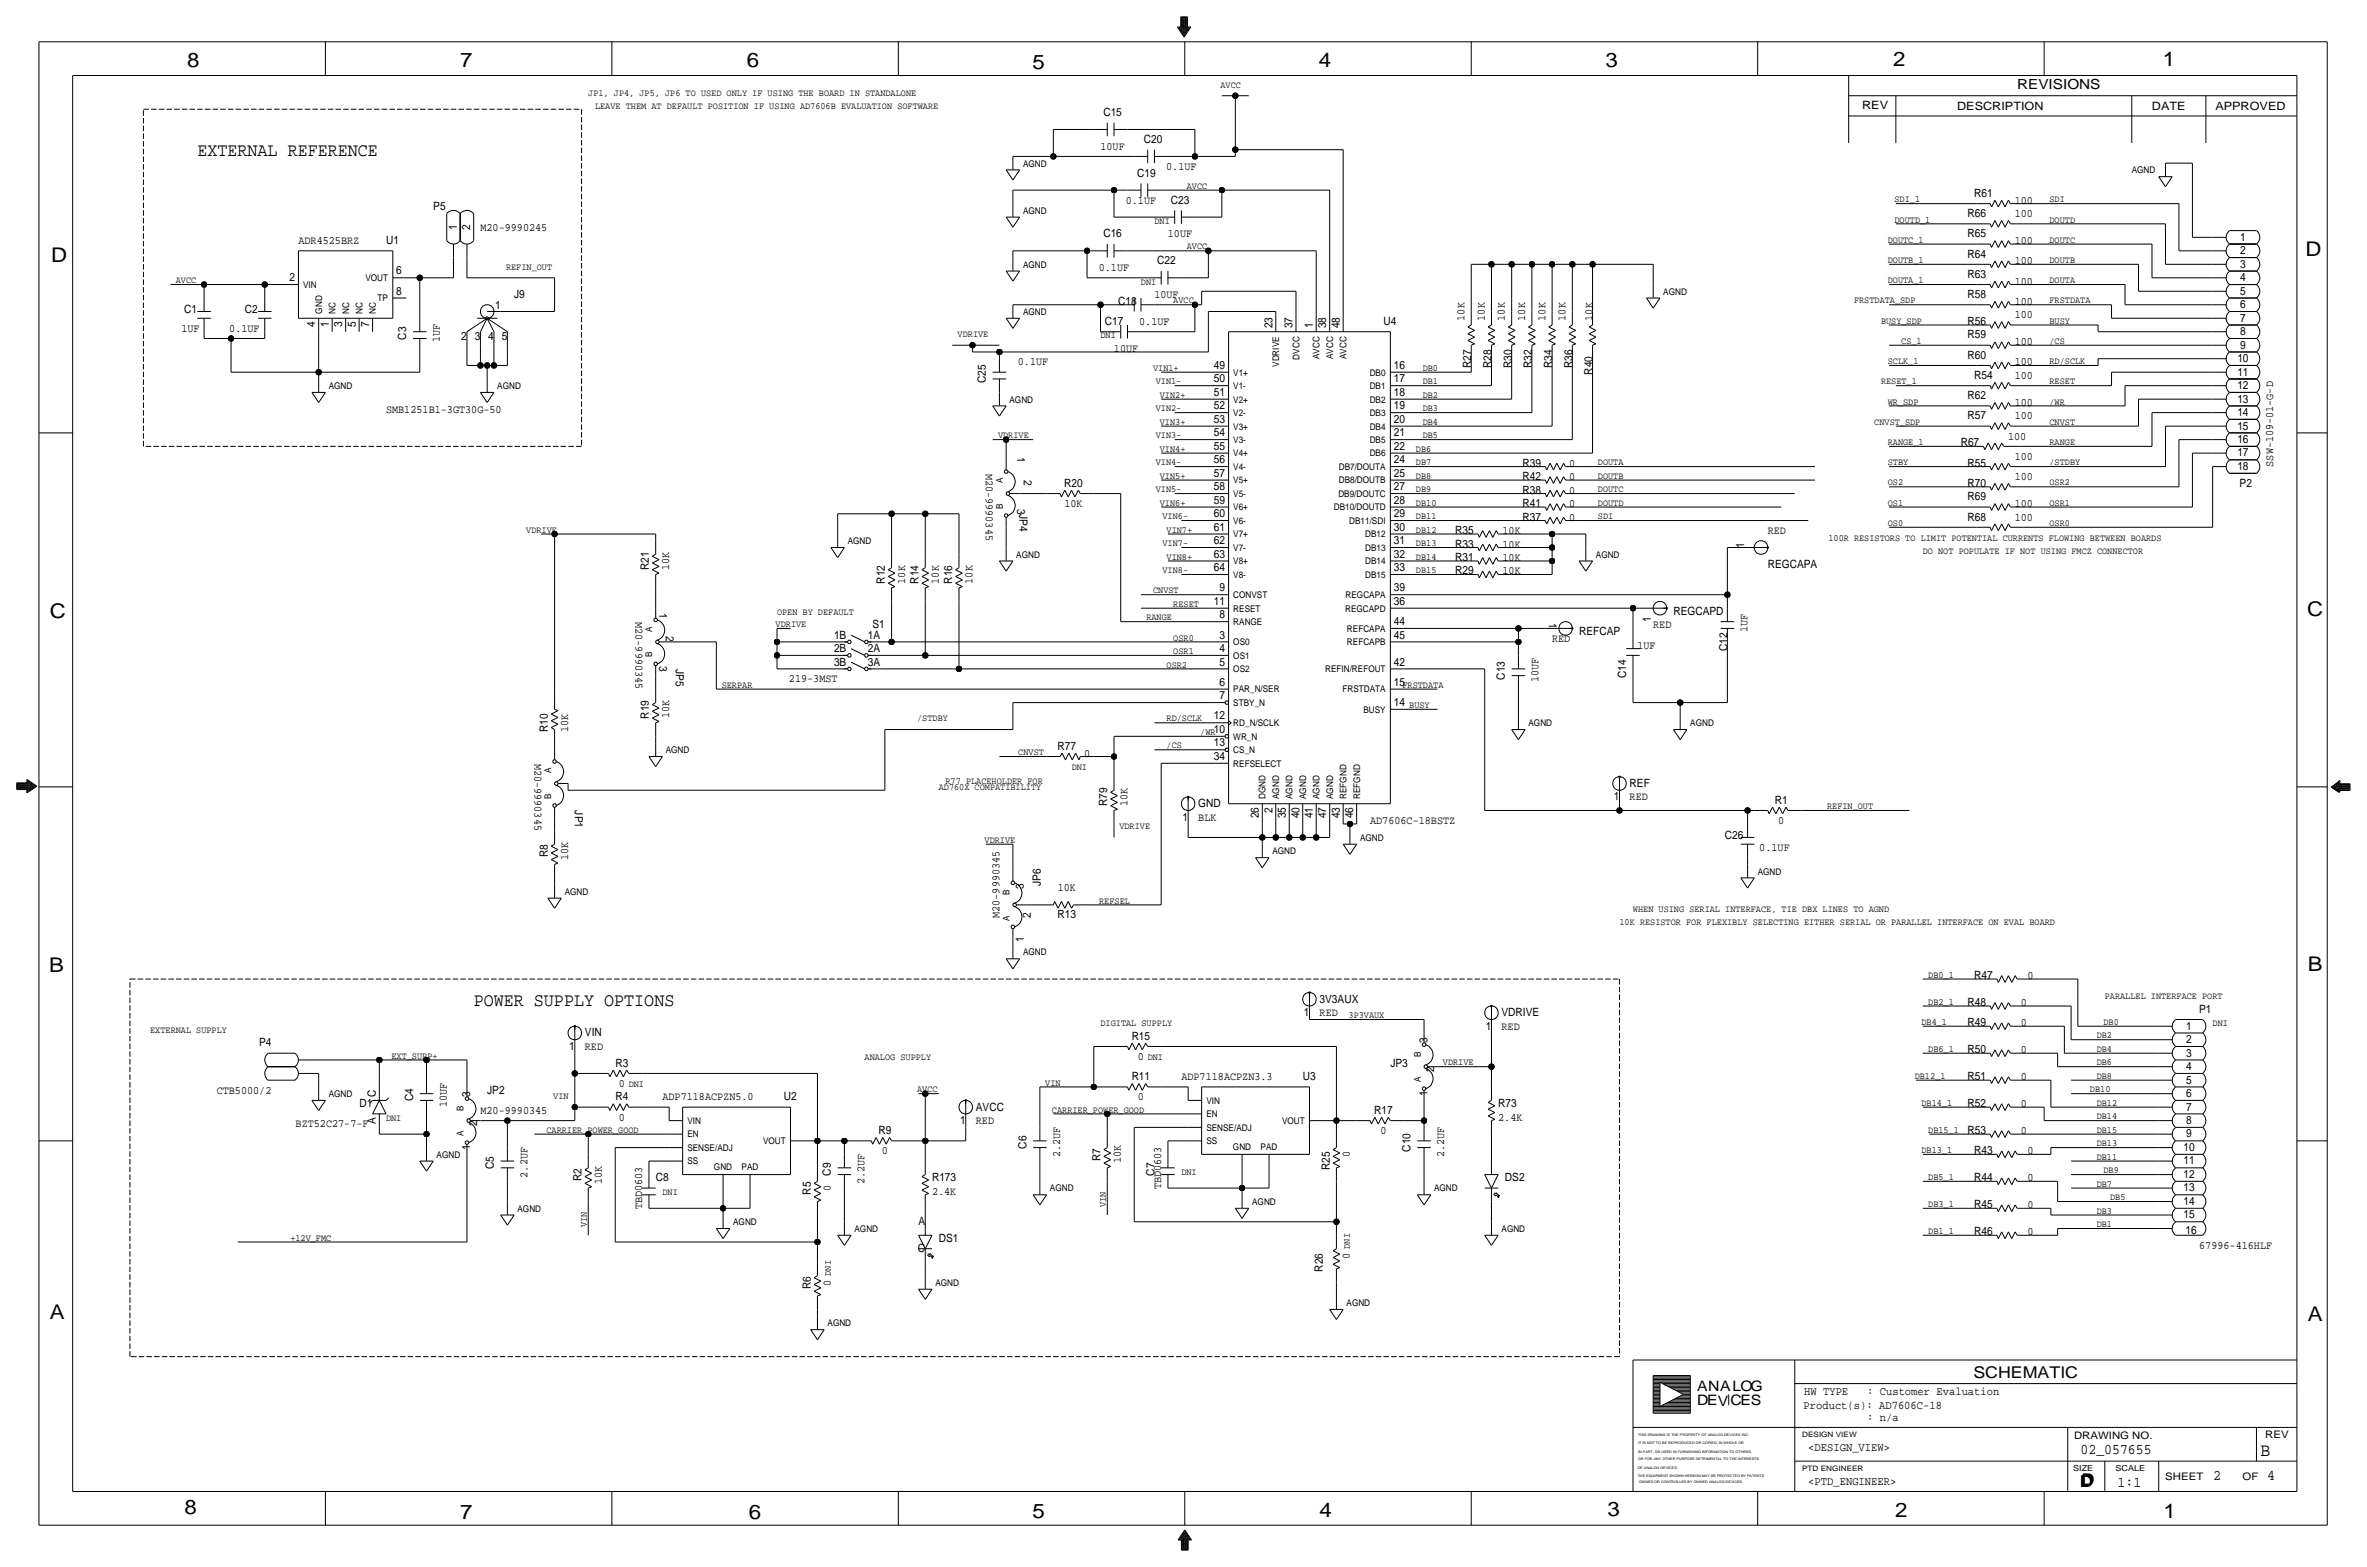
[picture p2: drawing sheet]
<svg xmlns="http://www.w3.org/2000/svg" width="892mm" height="590mm" viewBox="0 0 892 590" stroke-linecap="round" stroke-linejoin="round" font-family="sans-serif">
<defs><g id="words">
<g font-size="7.6">
<text x="70.6" y="25.4">8</text>
<text x="173.4" y="25.4">7</text>
<text x="281.4" y="25.1">6</text>
<text x="389.1" y="26.2">5</text>
<text x="497" y="25.4">4</text>
<text x="605" y="25.1">3</text>
<text x="713.4" y="24.9">2</text>
<text x="815" y="24.9">1</text>
<text x="19.3" y="98.8">D</text>
<text x="868.9" y="96.5">D</text>
<text x="18.7" y="232.7">C</text>
<text x="869.4" y="232.2">C</text>
<text x="869.6" y="365.8">B</text>
<text x="18.5" y="366">B</text>
<text x="18.7" y="496.8">A</text>
<text x="869.6" y="497.6">A</text>
<text x="69.5" y="570.5">8</text>
<text x="173.4" y="572.3">7</text>
<text x="282.1" y="572.3">6</text>
<text x="389.1" y="571.8">5</text>
<text x="497.3" y="571.5">4</text>
<text x="605.7" y="571.2">3</text>
<text x="714.2" y="571.5">2</text>
<text x="815.3" y="572">1</text>
</g>
<g font-size="7.1">
<text x="74.4" y="58.9">EXTERNAL REFERENCE</text>
<text x="178.5" y="379">POWER SUPPLY OPTIONS</text>
</g>
<text font-size="7" x="851.9" y="548.4">B</text>
<g font-size="6.1">
<text x="743.7" y="518.9">SCHEMATIC</text>
<text x="783.8" y="560.3">D</text>
<text x="784.3" y="559.8">D</text>
</g>
<g font-size="5.6">
<text x="784" y="547.9">02_057655</text>
<text x="834.1" y="557.5">2</text>
<text x="854.4" y="557.5">4</text>
<text x="798" y="560.1">1:1</text>
</g>
<g font-size="5.4">
<text x="639.5" y="524.2">ANALOG</text>
<text x="639.5" y="529.3">DEVCES</text>
</g>
<text font-size="5.2" x="760.2" y="33.5">REVISIONS</text>
<g font-size="4.4">
<text x="679.9" y="525.5">HW TYPE</text>
<text x="703.6" y="525.5">: Customer Evaluation</text>
<text x="679.7" y="530.9">Product(s): AD7606C-18</text>
<text x="703.6" y="535.2">: n/a</text>
<text x="681.4" y="546.6">&lt;DESIGN_VIEW&gt;</text>
<text x="681.4" y="559.3">&lt;PTD_ENGINEER&gt;</text>
</g>
<g font-size="4.3">
<text x="701.8" y="41.1">REV</text>
<text x="737.6" y="41.4">DESCRIPTION</text>
<text x="811" y="41.4">DATE</text>
<text x="834.8" y="41.4">APPROVED</text>
<text x="415.8" y="43.7">C15</text>
<text x="431" y="53.8">C20</text>
<text x="414.7" y="56.4">10UF</text>
<text x="439.5" y="64">0.1UF</text>
<text x="428.5" y="66.5">C19</text>
<text x="424.2" y="76.7">0.1UF</text>
<text x="441.2" y="76.7">C23</text>
<text x="744" y="74.2">R61</text>
<text x="759.3" y="76.7">100</text>
<text x="163.3" y="79.2">P5</text>
<text x="741.4" y="81.8">R66</text>
<text x="759.3" y="81.8">100</text>
<text x="172.2" y="86.7" transform="rotate(-90 172.2 86.7)">1</text>
<text x="177.2" y="86.7" transform="rotate(-90 177.2 86.7)">2</text>
<text x="181.1" y="86.9">M20-9990245</text>
<text x="415.8" y="89.4">C16</text>
<text x="440.1" y="89.4">10UF</text>
<text x="741.4" y="89.4">R65</text>
<text x="112.5" y="91.9">ADR4525BRZ</text>
<text x="145.5" y="91.9">U1</text>
<text x="759.3" y="91.9">100</text>
<text x="844.2" y="95.8">2</text>
<text x="844.2" y="90.7">1</text>
<text x="436.1" y="99.6">C22</text>
<text x="741.4" y="97">R64</text>
<text x="759.3" y="99.6">100</text>
<text x="844.2" y="100.8">3</text>
<text x="109.1" y="105.9">2</text>
<text x="149.3" y="103.4">6</text>
<text x="414.1" y="102.1">0.1UF</text>
<text x="741.4" y="104.6">R63</text>
<text x="759.3" y="107.2">100</text>
<text x="844.2" y="105.9">4</text>
<text x="149.3" y="111">8</text>
<text x="193.8" y="112.3">J9</text>
<text x="435" y="112.3">10UF</text>
<text x="741.4" y="112.3">R58</text>
<text x="844.2" y="111">5</text>
<text x="69.4" y="117.9">C1</text>
<text x="92.2" y="117.9">C2</text>
<text x="186.6" y="116.3">1</text>
<text x="421.4" y="114.8">C18</text>
<text x="759.3" y="119.9">100</text>
<text x="759.3" y="114.8">100</text>
<text x="844.2" y="116.1">6</text>
<text x="68.4" y="125">1UF</text>
<text x="86.4" y="125">0.1UF</text>
<text x="118.8" y="123.3" transform="rotate(-90 118.8 123.3)">4</text>
<text x="123.9" y="123.3" transform="rotate(-90 123.9 123.3)">1</text>
<text x="129" y="123.3" transform="rotate(-90 129 123.3)">3</text>
<text x="134.1" y="123.3" transform="rotate(-90 134.1 123.3)">5</text>
<text x="139.1" y="123.3" transform="rotate(-90 139.1 123.3)">7</text>
<text x="416.3" y="122.4">C17</text>
<text x="429.3" y="122.4">0.1UF</text>
<text x="479.5" y="123.7" transform="rotate(-90 479.5 123.7)">23</text>
<text x="487.1" y="123.7" transform="rotate(-90 487.1 123.7)">37</text>
<text x="494.7" y="123.7" transform="rotate(-90 494.7 123.7)">1</text>
<text x="499.8" y="123.7" transform="rotate(-90 499.8 123.7)">38</text>
<text x="504.9" y="123.7" transform="rotate(-90 504.9 123.7)">48</text>
<text x="521.4" y="122.4">U4</text>
<text x="551.9" y="120.8" transform="rotate(-90 551.9 120.8)">10K</text>
<text x="559.5" y="120.8" transform="rotate(-90 559.5 120.8)">10K</text>
<text x="567.1" y="120.8" transform="rotate(-90 567.1 120.8)">10K</text>
<text x="574.8" y="120.8" transform="rotate(-90 574.8 120.8)">10K</text>
<text x="582.4" y="120.8" transform="rotate(-90 582.4 120.8)">10K</text>
<text x="590" y="120.8" transform="rotate(-90 590 120.8)">10K</text>
<text x="600.2" y="120.8" transform="rotate(-90 600.2 120.8)">10K</text>
<text x="741.4" y="122.4">R56</text>
<text x="844.2" y="121.2">7</text>
<text x="153.1" y="127.9" transform="rotate(-90 153.1 127.9)">C3</text>
<text x="165.8" y="128.9" transform="rotate(-90 165.8 128.9)">1UF</text>
<text x="173.8" y="128">2</text>
<text x="178.9" y="128">3</text>
<text x="184" y="128">4</text>
<text x="189.1" y="128">5</text>
<text x="741.4" y="127.5">R59</text>
<text x="759.3" y="130">100</text>
<text x="844.2" y="131.3">9</text>
<text x="844.2" y="126.2">8</text>
<text x="383.6" y="137.7">0.1UF</text>
<text x="419.8" y="132.6">10UF</text>
<text x="741.4" y="135.1">R60</text>
<text x="759.3" y="137.7">100</text>
<text x="843.1" y="136.4">10</text>
<text x="457.5" y="138.9">49</text>
<text x="525.2" y="138.9">16</text>
<text x="554.4" y="138.6" transform="rotate(-90 554.4 138.6)">R27</text>
<text x="562.1" y="138.6" transform="rotate(-90 562.1 138.6)">R28</text>
<text x="569.7" y="138.6" transform="rotate(-90 569.7 138.6)">R30</text>
<text x="577.3" y="138.6" transform="rotate(-90 577.3 138.6)">R32</text>
<text x="584.9" y="138.6" transform="rotate(-90 584.9 138.6)">R34</text>
<text x="592.5" y="138.6" transform="rotate(-90 592.5 138.6)">R36</text>
<text x="600.2" y="141.2" transform="rotate(-90 600.2 141.2)">R40</text>
<text x="744" y="142.7">R54</text>
<text x="759.3" y="142.7">100</text>
<text x="843.1" y="141.5">11</text>
<text x="371.6" y="144.2" transform="rotate(-90 371.6 144.2)">C25</text>
<text x="457.5" y="149.1">51</text>
<text x="457.5" y="144">50</text>
<text x="525.2" y="149.1">18</text>
<text x="525.2" y="144">17</text>
<text x="843.1" y="146.6">12</text>
<text x="145.5" y="155.4">SMB1251B1-3GT30G-50</text>
<text x="457.5" y="154.2">52</text>
<text x="525.2" y="154.2">19</text>
<text x="741.4" y="150.4">R62</text>
<text x="759.3" y="152.9">100</text>
<text x="843.1" y="151.6">13</text>
<text x="457.5" y="159.3">53</text>
<text x="525.2" y="159.3">20</text>
<text x="741.4" y="158">R57</text>
<text x="759.3" y="158">100</text>
<text x="843.1" y="161.8">15</text>
<text x="843.1" y="156.7">14</text>
<text x="457.5" y="164.3">54</text>
<text x="525.2" y="164.3">21</text>
<text x="756.7" y="165.6">100</text>
<text x="843.1" y="166.9">16</text>
<text x="383.3" y="172" transform="rotate(90 383.3 172)">1</text>
<text x="457.5" y="169.4">55</text>
<text x="525.2" y="169.4">22</text>
<text x="738.9" y="168.1">R67</text>
<text x="759.3" y="173.2">100</text>
<text x="843.1" y="172">17</text>
<text x="371.6" y="178.5" transform="rotate(90 371.6 178.5)">M20-9990345</text>
<text x="457.5" y="179.6">57</text>
<text x="457.5" y="174.5">56</text>
<text x="525.2" y="179.6">25</text>
<text x="525.2" y="174.5">24</text>
<text x="573.8" y="175.8">R39</text>
<text x="591.4" y="175.8">0</text>
<text x="741.4" y="175.8">R55</text>
<text x="843.1" y="177">18</text>
<text x="856.7" y="175.8" transform="rotate(-90 856.7 175.8)">SSW-109-01-G-D</text>
<text x="385.9" y="180.9" transform="rotate(90 385.9 180.9)">2</text>
<text x="401.1" y="183.4">R20</text>
<text x="457.5" y="184.7">58</text>
<text x="525.2" y="184.7">27</text>
<text x="573.8" y="185.9">R38</text>
<text x="573.8" y="180.8">R42</text>
<text x="591.4" y="185.9">0</text>
<text x="591.4" y="180.8">0</text>
<text x="741.4" y="183.4">R70</text>
<text x="759.3" y="180.8">100</text>
<text x="844" y="183.4">P2</text>
<text x="383.3" y="191.9" transform="rotate(90 383.3 191.9)">3JP4</text>
<text x="401.1" y="191">10K</text>
<text x="457.5" y="189.7">59</text>
<text x="525.2" y="189.7">28</text>
<text x="573.8" y="191">R41</text>
<text x="591.4" y="191">0</text>
<text x="741.4" y="188.5">R69</text>
<text x="759.3" y="191">100</text>
<text x="457.5" y="194.8">60</text>
<text x="525.2" y="194.8">29</text>
<text x="573.8" y="196.1">R37</text>
<text x="591.4" y="196.1">0</text>
<text x="741.4" y="196.1">R68</text>
<text x="759.3" y="196.1">100</text>
<text x="457.5" y="199.9">61</text>
<text x="525.2" y="199.9">30</text>
<text x="548.4" y="201.2">R35</text>
<text x="566.2" y="201.2">10K</text>
<text x="666.2" y="201.2">RED</text>
<text x="457.5" y="205">62</text>
<text x="525.2" y="205">31</text>
<text x="548.4" y="206.2">R33</text>
<text x="566.2" y="206.2">10K</text>
<text x="657.3" y="206.2" transform="rotate(-90 657.3 206.2)">1</text>
<text x="244.6" y="214.8" transform="rotate(-90 244.6 214.8)">R21</text>
<text x="252.2" y="214.8" transform="rotate(-90 252.2 214.8)">10K</text>
<text x="457.5" y="215.1">64</text>
<text x="457.5" y="210.1">63</text>
<text x="525.2" y="215.1">33</text>
<text x="525.2" y="210.1">32</text>
<text x="548.4" y="211.3">R31</text>
<text x="566.2" y="211.3">10K</text>
<text x="666.2" y="213.9">REGCAPA</text>
<text x="333.5" y="219.9" transform="rotate(-90 333.5 219.9)">R12</text>
<text x="341.1" y="219.8" transform="rotate(-90 341.1 219.8)">10K</text>
<text x="346.2" y="219.9" transform="rotate(-90 346.2 219.9)">R14</text>
<text x="353.8" y="219.8" transform="rotate(-90 353.8 219.8)">10K</text>
<text x="358.9" y="219.9" transform="rotate(-90 358.9 219.9)">R16</text>
<text x="366.5" y="219.8" transform="rotate(-90 366.5 219.8)">10K</text>
<text x="548.4" y="216.4">R29</text>
<text x="566.2" y="216.4">10K</text>
<text x="457.5" y="227.8">11</text>
<text x="459.6" y="222.8">9</text>
<text x="525.2" y="227.8">36</text>
<text x="525.2" y="222.8">39</text>
<text x="248.4" y="230.8" transform="rotate(90 248.4 230.8)">1</text>
<text x="459.6" y="232.9">8</text>
<text x="630.6" y="231.6">REGCAPD</text>
<text x="239.5" y="234.4" transform="rotate(90 239.5 234.4)">M20-9990345</text>
<text x="250.9" y="239.7" transform="rotate(90 250.9 239.7)">2</text>
<text x="328.8" y="236.7">S1</text>
<text x="525.2" y="235.5">44</text>
<text x="583.6" y="234.6" transform="rotate(90 583.6 234.6)">1</text>
<text x="595.1" y="239.3">REFCAP</text>
<text x="622.1" y="234.1" transform="rotate(-90 622.1 234.1)">1</text>
<text x="623" y="236.7">RED</text>
<text x="658.6" y="238.1" transform="rotate(-90 658.6 238.1)">1UF</text>
<text x="314.3" y="240.5">1B</text>
<text x="314.3" y="245.6">2B</text>
<text x="327.1" y="245.6">2A</text>
<text x="327.1" y="240.5">1A</text>
<text x="459.6" y="245.6">4</text>
<text x="459.6" y="240.5">3</text>
<text x="525.2" y="240.5">45</text>
<text x="584.9" y="241.8">RED</text>
<text x="617" y="244.3">1UF</text>
<text x="651" y="245.3" transform="rotate(-90 651 245.3)">C12</text>
<text x="248.4" y="250.7" transform="rotate(90 248.4 250.7)">3</text>
<text x="254.7" y="252" transform="rotate(90 254.7 252)">JP5</text>
<text x="314.3" y="250.7">3B</text>
<text x="327.1" y="250.7">3A</text>
<text x="459.6" y="250.7">5</text>
<text x="525.2" y="250.7">42</text>
<text x="297.3" y="257">219-3MST</text>
<text x="567.1" y="256" transform="rotate(-90 567.1 256)">C13</text>
<text x="579.8" y="257.1" transform="rotate(-90 579.8 257.1)">10UF</text>
<text x="612.9" y="255.5" transform="rotate(-90 612.9 255.5)">C14</text>
<text x="459.6" y="263.4">7</text>
<text x="459.6" y="258.3">6</text>
<text x="525.2" y="258.3">15</text>
<text x="525.2" y="265.9">14</text>
<text x="206.5" y="275.8" transform="rotate(-90 206.5 275.8)">R10</text>
<text x="214.1" y="275.7" transform="rotate(-90 214.1 275.7)">10K</text>
<text x="244.6" y="270.7" transform="rotate(-90 244.6 270.7)">R19</text>
<text x="252.2" y="270.6" transform="rotate(-90 252.2 270.6)">10K</text>
<text x="457.5" y="271">12</text>
<text x="457.5" y="276.1">10</text>
<text x="457.5" y="281.2">13</text>
<text x="201.4" y="287.7" transform="rotate(90 201.4 287.7)">M20-9990345</text>
<text x="398.5" y="282.4">R77</text>
<text x="408.5" y="285">0</text>
<text x="457.5" y="286.3">34</text>
<text x="614.1" y="296.4">REF</text>
<text x="216.6" y="305.3" transform="rotate(90 216.6 305.3)">JP1</text>
<text x="417.3" y="303.7" transform="rotate(-90 417.3 303.7)">R79</text>
<text x="424.9" y="303.7" transform="rotate(-90 424.9 303.7)">10K</text>
<text x="451.6" y="304">GND</text>
<text x="608.2" y="301.5">1</text>
<text x="614.1" y="301.5">RED</text>
<text x="668.8" y="302.8">R1</text>
<text x="445.6" y="309.1">1</text>
<text x="451.6" y="309.1">BLK</text>
<text x="474.4" y="308.3" transform="rotate(-90 474.4 308.3)">26</text>
<text x="479.5" y="306.2" transform="rotate(-90 479.5 306.2)">2</text>
<text x="484.6" y="308.3" transform="rotate(-90 484.6 308.3)">35</text>
<text x="489.7" y="308.3" transform="rotate(-90 489.7 308.3)">40</text>
<text x="494.7" y="308.3" transform="rotate(-90 494.7 308.3)">41</text>
<text x="499.8" y="308.3" transform="rotate(-90 499.8 308.3)">47</text>
<text x="504.9" y="308.3" transform="rotate(-90 504.9 308.3)">43</text>
<text x="510" y="308.3" transform="rotate(-90 510 308.3)">46</text>
<text x="516.3" y="310.4">AD7606C-18BSTZ</text>
<text x="670.1" y="310.4">0</text>
<text x="650" y="316">C26</text>
<text x="206.5" y="323" transform="rotate(-90 206.5 323)">R8</text>
<text x="214.1" y="324" transform="rotate(-90 214.1 324)">10K</text>
<text x="663" y="320.5">0.1UF</text>
<text x="385.9" y="334.9" transform="rotate(-90 385.9 334.9)">3</text>
<text x="392.2" y="333.6" transform="rotate(-90 392.2 333.6)">JP6</text>
<text x="398.6" y="335.8">10K</text>
<text x="376.6" y="345.8" transform="rotate(-90 376.6 345.8)">M20-9990345</text>
<text x="388.4" y="345.9" transform="rotate(-90 388.4 345.9)">2</text>
<text x="398.5" y="345.9">R13</text>
<text x="385.9" y="354.8" transform="rotate(-90 385.9 354.8)">1</text>
<text x="744" y="368.8">R47</text>
<text x="764.1" y="368.8">0</text>
<text x="497.3" y="377.7">3V3AUX</text>
<text x="491.3" y="382.8">1</text>
<text x="497.3" y="382.8">RED</text>
<text x="565.9" y="382.8">VDRIVE</text>
<text x="741.4" y="379">R48</text>
<text x="761.6" y="379">0</text>
<text x="828.8" y="381.5">P1</text>
<text x="559.9" y="387.9">1</text>
<text x="565.9" y="387.9">RED</text>
<text x="741.4" y="386.6">R49</text>
<text x="761.6" y="386.6">0</text>
<text x="823.9" y="387.9">1</text>
<text x="97.6" y="394.2">P4</text>
<text x="214.5" y="395.5">1</text>
<text x="220.4" y="395.5">RED</text>
<text x="220.4" y="390.4">VIN</text>
<text x="426.5" y="391.7">R15</text>
<text x="537.9" y="392.9" transform="rotate(-90 537.9 392.9)">3</text>
<text x="823.9" y="392.9">2</text>
<text x="231.9" y="401.8">R3</text>
<text x="428.8" y="399.3">0</text>
<text x="524" y="401.8">JP3</text>
<text x="741.4" y="396.7">R50</text>
<text x="761.6" y="396.7">0</text>
<text x="823.9" y="398">3</text>
<text x="426.5" y="406.9">R11</text>
<text x="445.2" y="406.9">ADP7118ACPZN3.3</text>
<text x="490.9" y="406.9">U3</text>
<text x="540.5" y="404" transform="rotate(-90 540.5 404)">2</text>
<text x="741.4" y="406.9">R51</text>
<text x="761.6" y="406.9">0</text>
<text x="823.9" y="403.1">4</text>
<text x="81.7" y="412">CTB5000/2</text>
<text x="141.7" y="413.4" transform="rotate(-90 141.7 413.4)">C</text>
<text x="177.2" y="413.3" transform="rotate(-90 177.2 413.3)">3</text>
<text x="183.6" y="412">JP2</text>
<text x="233.2" y="409.4">0</text>
<text x="537.9" y="412.8" transform="rotate(-90 537.9 412.8)">1</text>
<text x="823.9" y="413.3">6</text>
<text x="823.9" y="408.2">5</text>
<text x="135.4" y="417.1">D1</text>
<text x="155.7" y="414.9" transform="rotate(-90 155.7 414.9)">C4</text>
<text x="168.4" y="417.1" transform="rotate(-90 168.4 417.1)">10UF</text>
<text x="181.1" y="419.6">M20-9990345</text>
<text x="231.9" y="414.5">R4</text>
<text x="249.6" y="414.5">ADP7118ACPZN5.0</text>
<text x="295.4" y="414.5">U2</text>
<text x="367.7" y="418.3">AVCC</text>
<text x="428.8" y="414.5">0</text>
<text x="517.9" y="419.6">R17</text>
<text x="564.6" y="417.1">R73</text>
<text x="741.4" y="417.1">R52</text>
<text x="761.6" y="417.1">0</text>
<text x="823.9" y="418.3">7</text>
<text x="111.4" y="424.7">BZT52C27-7-F</text>
<text x="141.7" y="423.4" transform="rotate(-90 141.7 423.4)">A</text>
<text x="179.8" y="424.3" transform="rotate(-90 179.8 424.3)">2</text>
<text x="233.2" y="422.1">0</text>
<text x="361.8" y="423.4">1</text>
<text x="367.7" y="423.4">RED</text>
<text x="564.6" y="422.1">2.4K</text>
<text x="823.9" y="423.4">8</text>
<text x="331" y="427.2">R9</text>
<text x="520.3" y="427.2">0</text>
<text x="741.4" y="427.2">R53</text>
<text x="761.6" y="427.2">0</text>
<text x="823.9" y="428.5">9</text>
<text x="177.2" y="433.2" transform="rotate(-90 177.2 433.2)">1</text>
<text x="332.3" y="434.8">0</text>
<text x="386.8" y="432.7" transform="rotate(-90 386.8 432.7)">C6</text>
<text x="399.5" y="436" transform="rotate(-90 399.5 436)">2.2UF</text>
<text x="414.7" y="437.3" transform="rotate(-90 414.7 437.3)">R7</text>
<text x="508.7" y="436" transform="rotate(-90 508.7 436)">0</text>
<text x="531.6" y="433.8" transform="rotate(-90 531.6 433.8)">C10</text>
<text x="544.3" y="436" transform="rotate(-90 544.3 436)">2.2UF</text>
<text x="744" y="434.8">R43</text>
<text x="764.1" y="434.8">0</text>
<text x="822.8" y="433.6">10</text>
<text x="186.1" y="440.3" transform="rotate(-90 186.1 440.3)">C5</text>
<text x="198.8" y="443.6" transform="rotate(-90 198.8 443.6)">2.2UF</text>
<text x="313.1" y="442.9" transform="rotate(-90 313.1 442.9)">C9</text>
<text x="422.4" y="438.3" transform="rotate(-90 422.4 438.3)">10K</text>
<text x="435.1" y="442.9" transform="rotate(-90 435.1 442.9)">C7</text>
<text x="501.1" y="440.9" transform="rotate(-90 501.1 440.9)">R25</text>
<text x="822.8" y="443.7">12</text>
<text x="822.8" y="438.7">11</text>
<text x="219.2" y="444.9" transform="rotate(-90 219.2 444.9)">R2</text>
<text x="226.8" y="445.9" transform="rotate(-90 226.8 445.9)">10K</text>
<text x="247.2" y="445">C8</text>
<text x="305.5" y="450" transform="rotate(-90 305.5 450)">R5</text>
<text x="313.1" y="448.7" transform="rotate(-90 313.1 448.7)">0</text>
<text x="325.8" y="446.2" transform="rotate(-90 325.8 446.2)">2.2UF</text>
<text x="351.2" y="445">R173</text>
<text x="437.6" y="448" transform="rotate(-90 437.6 448)">TBD0603</text>
<text x="567.1" y="445">DS2</text>
<text x="744" y="445">R44</text>
<text x="764.1" y="445">0</text>
<text x="822.8" y="448.8">13</text>
<text x="242" y="455.6" transform="rotate(-90 242 455.6)">TBD0603</text>
<text x="351.2" y="450.1">2.4K</text>
<text x="744" y="455.2">R45</text>
<text x="764.1" y="455.2">0</text>
<text x="822.8" y="453.9">14</text>
<text x="346.1" y="461.5">A</text>
<text x="822.8" y="459">15</text>
<text x="353.8" y="467.9">DS1</text>
<text x="744" y="465.3">R46</text>
<text x="764.1" y="465.3">0</text>
<text x="823.6" y="464.8">16</text>
<text x="345.9" y="471.7">C</text>
<text x="828.8" y="470.4">67996-416HLF</text>
<text x="498.6" y="479" transform="rotate(-90 498.6 479)">R26</text>
<text x="508.7" y="474.1" transform="rotate(-90 508.7 474.1)">0</text>
<text x="305.5" y="485.6" transform="rotate(-90 305.5 485.6)">R6</text>
<text x="313.1" y="484.3" transform="rotate(-90 313.1 484.3)">0</text>
</g>
<g font-size="3.9">
<text x="781.6" y="542.1">DRAWING NO.</text>
<text x="853.6" y="541.8">REV</text>
<text x="816" y="557.4">SHEET</text>
<text x="845.1" y="557.5">OF</text>
</g>
<g font-size="3.6">
<text x="459.9" y="33">AVCC</text>
<text x="221.7" y="36.1">JP1, JP4, JP5, JP6 TO USED ONLY IF USING THE BOARD IN STANDALONE</text>
<text x="224.2" y="41.1">LEAVE THEM AT DEFAULT POSITION IF USING AD7606B EVALUATION SOFTWARE</text>
<text x="447.2" y="71.1">AVCC</text>
<text x="713.9" y="76.2">SDI_1</text>
<text x="772.4" y="76.2">SDI</text>
<text x="713.9" y="83.8">DOUTD_1</text>
<text x="772.4" y="83.8">DOUTD</text>
<text x="435.1" y="84.3">DNI</text>
<text x="447.2" y="94">AVCC</text>
<text x="711.4" y="91.4">DOUTC_1</text>
<text x="772.4" y="91.4">DOUTC</text>
<text x="190.7" y="101.6">REFIN_OUT</text>
<text x="711.4" y="99.1">DOUTB_1</text>
<text x="772.4" y="99.1">DOUTB</text>
<text x="66.2" y="106.7">AVCC</text>
<text x="430" y="107.2">DNI</text>
<text x="711.4" y="106.7">DOUTA_1</text>
<text x="772.4" y="106.7">DOUTA</text>
<text x="442.2" y="114.3">AVCC</text>
<text x="698.7" y="114.3">FRSTDATA_SDP</text>
<text x="772.4" y="114.3">FRSTDATA</text>
<text x="708.9" y="121.9">BUSY_SDP</text>
<text x="772.4" y="121.9">BUSY</text>
<text x="360.9" y="127">VDRIVE</text>
<text x="414.7" y="127.5">DNI</text>
<text x="716.5" y="129.5">CS_1</text>
<text x="772.4" y="129.5">/CS</text>
<text x="711.4" y="137.2">SCLK_1</text>
<text x="772.4" y="137.2">RD/SCLK</text>
<text x="434.5" y="139.7">VIN1+</text>
<text x="536.1" y="139.7">DB0</text>
<text x="435.6" y="144.8">VIN1-</text>
<text x="437.1" y="149.9">VIN2+</text>
<text x="536.1" y="149.9">DB2</text>
<text x="536.1" y="144.8">DB1</text>
<text x="708.9" y="144.8">RESET_1</text>
<text x="772.4" y="144.8">RESET</text>
<text x="435.6" y="154.9">VIN2-</text>
<text x="536.1" y="154.9">DB3</text>
<text x="711.4" y="152.4">WR_SDP</text>
<text x="772.4" y="152.4">/WR</text>
<text x="437.1" y="160">VIN3+</text>
<text x="536.1" y="160">DB4</text>
<text x="706.3" y="160">CNVST_SDP</text>
<text x="772.4" y="160">CNVST</text>
<text x="376.1" y="165.1">VDRIVE</text>
<text x="435.6" y="165.1">VIN3-</text>
<text x="536.1" y="165.1">DB5</text>
<text x="711.4" y="167.6">RANGE_1</text>
<text x="772.4" y="167.6">RANGE</text>
<text x="437.1" y="170.2">VIN4+</text>
<text x="533.6" y="170.2">DB6</text>
<text x="435.6" y="175.3">VIN4-</text>
<text x="533.6" y="175.3">DB7</text>
<text x="602.2" y="175.3">DOUTA</text>
<text x="711.4" y="175.3">STBY</text>
<text x="772.4" y="175.3">/STDBY</text>
<text x="435.6" y="185.4">VIN5-</text>
<text x="437.1" y="180.3">VIN5+</text>
<text x="533.6" y="185.4">DB9</text>
<text x="533.6" y="180.3">DB8</text>
<text x="602.2" y="180.3">DOUTB</text>
<text x="602.2" y="185.4">DOUTC</text>
<text x="711.4" y="182.9">OS2</text>
<text x="772.4" y="182.9">OSR2</text>
<text x="437.1" y="190.5">VIN6+</text>
<text x="533.6" y="190.5">DB10</text>
<text x="602.2" y="190.5">DOUTD</text>
<text x="711.4" y="190.5">OS1</text>
<text x="772.4" y="190.5">OSR1</text>
<text x="438.1" y="195.6">VIN6-</text>
<text x="533.6" y="195.6">DB11</text>
<text x="602.2" y="195.6">SDI</text>
<text x="198.3" y="200.7">VDRIVE</text>
<text x="439.6" y="200.7">VIN7+</text>
<text x="533.6" y="200.7">DB12</text>
<text x="689.1" y="203.7">100R RESISTORS TO LIMIT POTENTIAL CURRENTS FLOWING BETWEEN BOARDS</text>
<text x="711.4" y="198.1">OS0</text>
<text x="772.4" y="198.1">OSR0</text>
<text x="438.1" y="205.7">VIN7-</text>
<text x="533.6" y="205.7">DB13</text>
<text x="724.6" y="208.8">DO NOT POPULATE IF NOT USING FMCZ CONNECTOR</text>
<text x="438.1" y="215.9">VIN8-</text>
<text x="439.6" y="210.8">VIN8+</text>
<text x="533.6" y="215.9">DB15</text>
<text x="533.6" y="210.8">DB14</text>
<text x="434.5" y="223.5">CNVST</text>
<text x="292.8" y="231.6">OPEN BY DEFAULT</text>
<text x="432" y="233.7">RANGE</text>
<text x="442.2" y="228.6">RESET</text>
<text x="292.3" y="236.2">VDRIVE</text>
<text x="442.2" y="241.3">OSR0</text>
<text x="439.6" y="251.5">OSR2</text>
<text x="442.2" y="246.4">OSR1</text>
<text x="272" y="259.1">SERPAR</text>
<text x="528.5" y="259.1">FRSTDATA</text>
<text x="531.1" y="266.7">BUSY</text>
<text x="345.6" y="271.8">/STDBY</text>
<text x="439.6" y="271.8">RD/SCLK</text>
<text x="439.6" y="281.9">/CS</text>
<text x="452.3" y="276.9">/WR</text>
<text x="383.7" y="284.5">CNVST</text>
<text x="403.9" y="290.1">DNI</text>
<text x="353.8" y="297.7">AD760X COMPATIBILITY</text>
<text x="356.3" y="295.1">R77 PLACEHOLDER FOR</text>
<text x="688.5" y="304.8">REFIN_OUT</text>
<text x="371" y="317.5">VDRIVE</text>
<text x="421.8" y="312.4">VDRIVE</text>
<text x="414.2" y="340.4">REFSEL</text>
<text x="615.4" y="343.4">WHEN USING SERIAL INTERFACE, TIE DBX LINES TO AGND</text>
<text x="610.3" y="348.5">10K RESISTOR FOR FLEXIBLY SELECTING EITHER SERIAL OR PARALLEL INTERFACE ON EVAL BOARD</text>
<text x="726.6" y="368.3">DB0_1</text>
<text x="793.2" y="376.4">PARALLEL INTERFACE PORT</text>
<text x="508.2" y="383.5">3P3VAUX</text>
<text x="726.6" y="378.5">DB2_1</text>
<text x="56.6" y="389.1">EXTERNAL SUPPLY</text>
<text x="414.7" y="386.6">DIGITAL SUPPLY</text>
<text x="724.1" y="386.1">DB4_1</text>
<text x="792.7" y="386.1">DB0</text>
<text x="833.8" y="386.6">DNI</text>
<text x="790.1" y="391.2">DB2</text>
<text x="147.5" y="398.8">EXT_SUPP+</text>
<text x="325.8" y="399.3">ANALOG SUPPLY</text>
<text x="432.5" y="399.3">DNI</text>
<text x="543.8" y="401.3">VDRIVE</text>
<text x="726.6" y="396.2">DB6_1</text>
<text x="790.1" y="396.2">DB4</text>
<text x="790.1" y="401.3">DB6</text>
<text x="721.6" y="406.4">DB12_1</text>
<text x="790.1" y="406.4">DB8</text>
<text x="236.9" y="409.4">DNI</text>
<text x="345.6" y="411.5">AVCC</text>
<text x="393.9" y="408.9">VIN</text>
<text x="787.6" y="411.5">DB10</text>
<text x="208.5" y="414">VIN</text>
<text x="396.4" y="419.1">CARRIER_POWER_GOOD</text>
<text x="724.1" y="416.6">DB14_1</text>
<text x="790.1" y="416.6">DB12</text>
<text x="145.5" y="422.1">DNI</text>
<text x="790.1" y="421.6">DB14</text>
<text x="205.9" y="426.7">CARRIER_POWER_GOOD</text>
<text x="726.6" y="426.7">DB15_1</text>
<text x="790.1" y="426.7">DB15</text>
<text x="790.1" y="431.8">DB13</text>
<text x="724.1" y="434.3">DB13_1</text>
<text x="790.1" y="436.9">DB11</text>
<text x="445.2" y="442.5">DNI</text>
<text x="792.7" y="442">DB9</text>
<text x="726.6" y="444.5">DB5_1</text>
<text x="790.1" y="447">DB7</text>
<text x="249.6" y="450.1">DNI</text>
<text x="416.8" y="454.7" transform="rotate(-90 416.8 454.7)">VIN</text>
<text x="726.6" y="454.7">DB3_1</text>
<text x="795.2" y="452.1">DB5</text>
<text x="790.1" y="457.2">DB3</text>
<text x="109.4" y="467.4">+12V_FMC</text>
<text x="221.2" y="462.3" transform="rotate(-90 221.2 462.3)">VIN</text>
<text x="726.6" y="464.8">DB1_1</text>
<text x="790.1" y="462.3">DB1</text>
<text x="508.7" y="470.4" transform="rotate(-90 508.7 470.4)">DNI</text>
<text x="313.1" y="480.6" transform="rotate(-90 313.1 480.6)">DNI</text>
</g>
<g font-size="3.5">
<text x="385.5" y="62.7">AGND</text>
<text x="803.3" y="65.3">AGND</text>
<text x="385.5" y="80.5">AGND</text>
<text x="385.5" y="100.8">AGND</text>
<text x="137.7" y="105.9">VOUT</text>
<text x="114.2" y="108.5">VIN</text>
<text x="142.3" y="113.5">TP</text>
<text x="626.8" y="111">AGND</text>
<text x="121.4" y="118.1" transform="rotate(-90 121.4 118.1)">GND</text>
<text x="126.4" y="118.1" transform="rotate(-90 126.4 118.1)">NC</text>
<text x="131.5" y="118.1" transform="rotate(-90 131.5 118.1)">NC</text>
<text x="136.6" y="118.1" transform="rotate(-90 136.6 118.1)">NC</text>
<text x="141.7" y="118.1" transform="rotate(-90 141.7 118.1)">NC</text>
<text x="385.5" y="118.6">AGND</text>
<text x="489.7" y="135.5" transform="rotate(-90 489.7 135.5)">DVCC</text>
<text x="497.3" y="135.3" transform="rotate(-90 497.3 135.3)">AVCC</text>
<text x="502.4" y="135.3" transform="rotate(-90 502.4 135.3)">AVCC</text>
<text x="507.4" y="135.3" transform="rotate(-90 507.4 135.3)">AVCC</text>
<text x="464.8" y="141.5">V1+</text>
<text x="482" y="138.2" transform="rotate(-90 482 138.2)">VDRIVE</text>
<text x="516.2" y="141.5">DB0</text>
<text x="123.9" y="146.6">AGND</text>
<text x="187.4" y="146.6">AGND</text>
<text x="464.8" y="146.6">V1-</text>
<text x="516.2" y="146.6">DB1</text>
<text x="380.4" y="151.6">AGND</text>
<text x="464.8" y="151.6">V2+</text>
<text x="516.2" y="151.6">DB2</text>
<text x="464.8" y="161.8">V3+</text>
<text x="464.8" y="156.7">V2-</text>
<text x="516.2" y="161.8">DB4</text>
<text x="516.2" y="156.7">DB3</text>
<text x="464.8" y="166.9">V3-</text>
<text x="516.2" y="166.9">DB5</text>
<text x="464.8" y="172">V4+</text>
<text x="516.2" y="172">DB6</text>
<text x="464.8" y="177">V4-</text>
<text x="504.5" y="177">DB7/DOUTA</text>
<text x="377.9" y="182.1" transform="rotate(-90 377.9 182.1)">A</text>
<text x="464.8" y="182.1">V5+</text>
<text x="504.5" y="182.1">DB8/DOUTB</text>
<text x="377.9" y="191.8" transform="rotate(-90 377.9 191.8)">B</text>
<text x="464.8" y="187.2">V5-</text>
<text x="504.4" y="187.2">DB9/DOUTC</text>
<text x="464.8" y="197.4">V6-</text>
<text x="464.8" y="192.3">V6+</text>
<text x="502.6" y="192.3">DB10/DOUTD</text>
<text x="508.5" y="197.4">DB11/SDI</text>
<text x="464.8" y="202.4">V7+</text>
<text x="514.5" y="202.4">DB12</text>
<text x="319.5" y="205">AGND</text>
<text x="464.8" y="207.5">V7-</text>
<text x="514.5" y="207.5">DB13</text>
<text x="383" y="210.1">AGND</text>
<text x="464.8" y="212.6">V8+</text>
<text x="514.5" y="212.6">DB14</text>
<text x="601.4" y="210.1">AGND</text>
<text x="464.8" y="217.7">V8-</text>
<text x="514.5" y="217.7">DB15</text>
<text x="464.8" y="225.3">CONVST</text>
<text x="507.1" y="225.3">REGCAPA</text>
<text x="464.8" y="230.4">RESET</text>
<text x="506.9" y="230.4">REGCAPD</text>
<text x="245.8" y="238" transform="rotate(-90 245.8 238)">A</text>
<text x="464.8" y="235.5">RANGE</text>
<text x="507.6" y="238">REFCAPA</text>
<text x="464.8" y="243.1">OS0</text>
<text x="507.6" y="243.1">REFCAPB</text>
<text x="245.8" y="247.6" transform="rotate(-90 245.8 247.6)">B</text>
<text x="464.8" y="248.2">OS1</text>
<text x="464.8" y="253.2">OS2</text>
<text x="499.4" y="253.2">REFIN/REFOUT</text>
<text x="464.8" y="260.9">PAR_N/SER</text>
<text x="505.9" y="260.9">FRSTDATA</text>
<text x="464.8" y="265.9">STBY_N</text>
<text x="513.8" y="268.5">BUSY</text>
<text x="464.8" y="273.6">RD_N/SCLK</text>
<text x="576" y="273.6">AGND</text>
<text x="637" y="273.6">AGND</text>
<text x="464.8" y="278.6">WR_N</text>
<text x="250.9" y="283.7">AGND</text>
<text x="464.8" y="283.7">CS_N</text>
<text x="207.7" y="291.3" transform="rotate(-90 207.7 291.3)">A</text>
<text x="464.8" y="288.8">REFSELECT</text>
<text x="207.7" y="301" transform="rotate(-90 207.7 301)">B</text>
<text x="477" y="301" transform="rotate(-90 477 301)">DGND</text>
<text x="482" y="301" transform="rotate(-90 482 301)">AGND</text>
<text x="487.1" y="301" transform="rotate(-90 487.1 301)">AGND</text>
<text x="492.2" y="301" transform="rotate(-90 492.2 301)">AGND</text>
<text x="497.3" y="301" transform="rotate(-90 497.3 301)">AGND</text>
<text x="502.4" y="301" transform="rotate(-90 502.4 301)">AGND</text>
<text x="507.4" y="301" transform="rotate(-90 507.4 301)">REFGND</text>
<text x="512.5" y="301" transform="rotate(-90 512.5 301)">REFGND</text>
<text x="512.5" y="316.7">AGND</text>
<text x="479.5" y="321.8">AGND</text>
<text x="662.4" y="329.4">AGND</text>
<text x="212.8" y="337.1">AGND</text>
<text x="380.4" y="337.1" transform="rotate(-90 380.4 337.1)">B</text>
<text x="380.4" y="346.8" transform="rotate(-90 380.4 346.8)">A</text>
<text x="385.5" y="359.9">AGND</text>
<text x="535.4" y="398" transform="rotate(-90 535.4 398)">B</text>
<text x="535.4" y="407.7" transform="rotate(-90 535.4 407.7)">A</text>
<text x="123.9" y="413.3">AGND</text>
<text x="174.7" y="418.4" transform="rotate(-90 174.7 418.4)">B</text>
<text x="454.6" y="415.8">VIN</text>
<text x="259" y="423.4">VIN</text>
<text x="454.6" y="420.9">EN</text>
<text x="454.6" y="426">SENSE/ADJ</text>
<text x="483.1" y="423.4">VOUT</text>
<text x="174.7" y="428" transform="rotate(-90 174.7 428)">A</text>
<text x="259" y="428.5">EN</text>
<text x="287.5" y="431">VOUT</text>
<text x="454.6" y="431">SS</text>
<text x="164.5" y="436.1">AGND</text>
<text x="259" y="433.6">SENSE/ADJ</text>
<text x="464.6" y="433.1">GND</text>
<text x="475.1" y="433.1">PAD</text>
<text x="259" y="438.7">SS</text>
<text x="269.1" y="440.7">GND</text>
<text x="279.5" y="440.7">PAD</text>
<text x="395.7" y="448.8">AGND</text>
<text x="540.5" y="448.8">AGND</text>
<text x="471.9" y="453.9">AGND</text>
<text x="195" y="456.4">AGND</text>
<text x="276.3" y="461.5">AGND</text>
<text x="322" y="464.1">AGND</text>
<text x="565.9" y="464.1">AGND</text>
<text x="352.5" y="484.4">AGND</text>
<text x="507.4" y="492">AGND</text>
<text x="311.9" y="499.6">AGND</text>
</g>
<g font-size="3.1">
<text x="781.3" y="554">SIZE</text>
<text x="797.3" y="554">SCALE</text>
</g>
<g font-size="2.8">
<text x="679.1" y="541.3">DESIGN VIEW</text>
<text x="679.1" y="554">PTD ENGINEER</text>
</g>
<g font-size="1.3">
<text x="617.3" y="541.1">THIS DRAWING IS THE PROPERTY OF ANALOG DEVICES INC.</text>
<text x="617.3" y="543.9">IT IS NOT TO BE REPRODUCED OR COPIED, IN WHOLE OR</text>
<text x="617.3" y="547.2">IN PART, OR USED IN FURNISHING INFORMATION TO OTHERS,</text>
<text x="617.3" y="550">OR FOR ANY OTHER PURPOSE DETRIMENTAL TO THE INTERESTS</text>
<text x="617.2" y="556.3">THE EQUIPMENT SHOWN HEREON MAY BE PROTECTED BY PATENTS</text>
<text x="617.2" y="553.2">OF ANALOG DEVICES.</text>
<text x="617.7" y="558.8">OWNED OR CONTROLLED BY OWNED ANALOG DEVICES.</text>
</g>
</g></defs>
<g fill="none" stroke="#000" stroke-width=".38">
<path d="M14.7 15.7v558.8zM14.7 15.7h862.3zM122.6 15.7v12.7zM230.6 15.7v12.7zM338.5 15.7v12.7zM443.7 10.2h1.3zM443.7 10.2l2.5 3.8zM444.2 10.4l2 3.1zM444.2 10.4h1zM444.7 10.7l1.5 2.3zM444.7 10.7h.8zM445 6.4v3.8z"/>
<path d="M445 6.4h2.5zM445.2 6.6v3.8zM445.2 6.6h2zM445.2 10.9h.5zM445.2 10.9l1 1.5zM445.5 6.9v3.8zM445.5 6.9h1.5zM445.7 11.2l.5 .7zM445.7 11.2h.3zM445.7 7.1v3.8zM445.7 7.1h1zM446 7.4v3.8z"/>
<path d="M446 7.4h.5zM446.2 7.6v4.1zM446.5 11.2h.2zM446.5 7.4v3.8zM446.5 15.7v12.7zM446.7 10.9h.5zM446.7 11.2l-.5 .7zM446.7 7.1v3.8zM447 10.7h.8zM447 6.9v3.8zM447.2 10.4h1.1zM447.2 6.6v3.8z"/>
<path d="M447.2 10.9l-1 1.5zM447.5 10.2h1.3zM447.5 6.4v3.8zM447.8 10.7l-1.6 2.3zM448.3 10.4l-2.1 3.1zM448.8 10.2l-2.6 3.8zM554.4 15.7v12.7zM662.4 15.7v12.7zM770.3 15.7v12.7zM877 15.7v558.8zM27.4 28.4h838.2zM27.4 28.4v533.4z"/>
<path d="M460.5 36.1h5zM465.5 36.1h5.1zM465.5 36.1v20.3zM696.7 36.1h168.9zM696.7 28.4v25.4zM714.5 36.1v17.7zM803.4 36.1v17.7zM831.3 36.1v17.7zM865.6 28.4v533.4zM381.7 58.9h15.3zM381.7 58.9v5zM397 48.8h15.2z"/>
<path d="M397 48.8v10.1zM397 58.9h30.4zM412.2 48.8h5.1zM417.3 46.2v5.1zM419.8 48.8h5.1zM419.8 46.2v5.1zM424.9 48.8h25.4zM427.4 58.9h5.1zM432.5 56.4v5.1zM435.1 58.9h5zM435.1 56.4v5.1zM440.1 58.9h10.2z"/>
<path d="M450.3 58.9h15.2zM450.3 48.8v10.1zM465.5 56.4h40.7zM465.5 56.4v2.5zM506.2 56.4v63.5zM696.7 43.7h168.9zM379.2 64l2.5 3.8zM379.2 64h5.1zM381.7 71.6h38.1zM381.7 71.6v5.1zM381.7 76.7v5zM384.3 64l-2.6 3.8z"/>
<path d="M419.8 71.6v10.2zM419.8 71.6h5.1zM424.9 71.6h5.1zM430 69.1v5.1zM432.5 71.6h5.1zM432.5 69.1v5.1zM437.6 71.6h22.9zM442.7 79.2v5.1zM445.2 79.2v5.1zM460.5 71.6v10.2zM460.5 71.6h40.6zM501.1 71.6v48.3z"/>
<path d="M714.5 76.7h30.4zM744.9 76.7h5.1zM750 76.7l.5 1.3zM751.8 75.4l1.3 2.6zM751.8 75.4l-1.3 2.6zM754.3 75.4l1.3 2.6zM754.3 75.4l-1.2 2.6zM756.9 75.4l.7 1.3zM756.9 75.4l-1.3 2.6zM757.6 76.7h5.1zM762.7 76.7h58.4zM813.5 66.5l2.6 3.9z"/>
<path d="M813.5 66.5h5.1zM816.1 61.5h10.1zM816.1 61.5v4.9zM818.6 66.5l-2.5 3.9zM821.1 76.7v17.8zM826.2 61.5v27.9zM112.5 94.5h35.5zM112.5 94.5v25.4zM148 94.5v25.4zM168.3 80.5a3.2 3.2 0 0 1 5.1 0M168.4 80.5v10.2zM168.4 90.7a3.1 3.1 0 0 0 5 0"/>
<path d="M170.9 97v7.6zM170.9 91.9v5.1zM173.4 80.5a3.2 3.2 0 0 1 5.1 0M173.4 80.5v10.2zM173.4 90.7a3.1 3.1 0 0 0 5.1 0M176 97v7.6zM176 91.9v5.1zM178.5 80.5v10.2zM379.2 81.8l2.5 3.8zM379.2 81.8h5.1zM381.7 94.5h28zM381.7 94.5v2.5z"/>
<path d="M381.7 97v5zM384.3 81.8l-2.6 3.8zM409.7 94.5v10.1zM409.7 94.5h2.5zM412.2 94.5h5.1zM417.3 91.9v5.1zM419.8 81.8h17.8zM419.8 94.5h5.1zM419.8 91.9v5.1zM424.9 94.5h30.5zM437.6 81.8h5.1zM445.2 81.8h5.1z"/>
<path d="M450.3 81.8h10.2zM455.4 94.5v10.1zM455.4 94.5h40.6zM496 94.5v25.4zM554.4 99.6h7.7zM554.4 99.6v17.7zM562.1 99.6h7.6zM562.1 99.6v17.7zM569.7 99.6h7.6zM569.7 99.6v17.7zM577.3 99.6h7.6zM577.3 99.6v17.7z"/>
<path d="M584.9 99.6h7.6zM584.9 99.6v17.7zM592.5 99.6h7.7zM592.5 99.6v17.7zM600.2 99.6h22.8zM600.2 99.6v17.7zM623 99.6v7.6zM711.9 99.6h33zM711.9 91.9h33zM714.5 84.3h30.4zM744.9 84.3h5.1zM744.9 91.9h5.1z"/>
<path d="M744.9 99.6h5.1zM750 84.3l.5 1.3zM750 91.9l.5 1.3zM750 99.6l.5 1.2zM751.8 83.1l1.3 2.5zM751.8 83.1l-1.3 2.5zM751.8 90.7l1.3 2.5zM751.8 90.7l-1.3 2.5zM751.8 98.3l1.3 2.5zM751.8 98.3l-1.3 2.5zM754.3 83.1l1.3 2.5zM754.3 83.1l-1.2 2.5z"/>
<path d="M754.3 90.7l1.3 2.5zM754.3 90.7l-1.2 2.5zM754.3 98.3l1.3 2.5zM754.3 98.3l-1.2 2.5zM756.9 83.1l.7 1.2zM756.9 83.1l-1.3 2.5zM756.9 90.7l.7 1.2zM756.9 90.7l-1.3 2.5zM756.9 98.3l.7 1.3zM756.9 98.3l-1.3 2.5zM757.6 84.3h5.1zM757.6 91.9h5.1z"/>
<path d="M757.6 99.6h5.1zM762.7 99.6h43.2zM762.7 91.9h48.3zM762.7 84.3h53.4zM805.9 99.6v10.1zM811 91.9v12.7zM816.1 84.3v15.3zM816.1 99.6h17.7zM821.1 94.5h12.7zM826.2 89.4h7.6zM833.8 99.6h5.1zM833.8 94.5h5.1z"/>
<path d="M833.8 89.4h5.1zM840.2 91.9h10.1zM840.2 97h10.1zM840.2 86.9h10.1zM840.2 92a3.2 3.2 0 0 0 0 5.1 3.2 3.2 0 0 0 0 5.1 3.2 3.2 0 0 0 0 5 3.3 3.3 0 0 0-.1 5.2 3.3 3.3 0 0 0 0 5.1 3.1 3.1 0 0 0 .1 4.9M840.2 86.9a3.1 3.1 0 0 0 0 5M850.3 91.9a3.2 3.2 0 0 1 0 5.1 3.2 3.2 0 0 1 0 5.1 3.2 3.2 0 0 1 0 5.1 3.2 3.2 0 0 1 0 5.1 3.2 3.2 0 0 1 0 5 3.2 3.2 0 0 1 0 5.2M850.3 86.9a3.2 3.2 0 0 1 0 5.1M64.2 107.2h12.7zM74.4 119.9h5.1zM74.4 117.3h5.1zM76.9 107.2h22.9z"/>
<path d="M76.9 107.2v5.1zM76.9 119.9v5.1zM76.9 112.3v5zM97.2 119.9h5.1zM97.2 117.3h5.1zM99.8 107.2h7.6zM99.8 107.2v5.1zM99.8 119.9v5.1zM99.8 112.3v5zM107.4 107.2h5.1zM112.5 119.9h35.5zM120.1 119.9v5.1z"/>
<path d="M125.2 119.9v5.1zM130.3 119.9v5.1zM135.3 119.9v5.1zM140.4 119.9v5.1zM148 112.3h5.1zM148 104.6h5.1zM153.1 104.6h5.1zM158.2 104.6h12.7zM158.2 104.6v15.3zM158.2 119.9v5.1zM176 104.6h33zM179.8 119.9h7.6z"/>
<path d="M183.6 117.3h5.1zM183.6 119.9l2.5 5.1zM183.6 119.9l7.6 5.1zM183.6 119.9l-2.5 5.1zM188.7 117.3h20.3zM209 104.6v12.7zM379.2 102.1l2.5 3.8zM379.2 102.1h5.1zM379.2 119.9l2.5 3.8zM379.2 119.9h5.1zM381.7 114.8h33zM381.7 114.8v5z"/>
<path d="M384.3 102.1l-2.6 3.8zM384.3 119.9l-2.6 3.8zM409.7 104.6h22.8zM414.7 114.8v10.2zM414.7 114.8h7.7zM422.4 114.8h5zM427.4 112.3v5zM430 114.8h5.1zM430 112.3v5zM432.5 104.6h5.1zM435.1 114.8h15.2zM437.6 102.1v5.1z"/>
<path d="M440.1 104.6h5.1zM440.1 102.1v5.1zM445.2 104.6h10.2zM450.3 114.8h2.5zM450.3 114.8v10.2zM452.8 109.7h35.6zM452.8 109.7v5.1zM455.4 117.3h25.4zM455.4 117.3v15.3zM480.8 117.3v2.6zM480.8 119.9v5.1zM488.4 109.7v10.2z"/>
<path d="M488.4 119.9v5.1zM496 119.9v5.1zM501.1 119.9v5.1zM506.2 119.9v5.1zM554.4 117.3v5.1zM562.1 117.3v5.1zM569.7 117.3v5.1zM577.3 117.3v5.1zM584.9 117.3v5.1zM592.5 117.3v5.1zM600.2 117.3v5.1zM620.5 112.3l2.5 3.8z"/>
<path d="M620.5 112.3h5.1zM623 107.2v5zM625.6 112.3l-2.6 3.8zM711.9 107.2h33zM711.9 114.8h33zM744.9 107.2h5.1zM744.9 114.8h5.1zM750 107.2l.5 1.3zM750 114.8l.5 1.3zM751.8 105.9l1.3 2.6zM751.8 105.9l-1.3 2.6zM751.8 113.5l1.3 2.6z"/>
<path d="M751.8 113.5l-1.3 2.6zM754.3 105.9l1.3 2.6zM754.3 105.9l-1.2 2.6zM754.3 113.5l1.3 2.6zM754.3 113.5l-1.2 2.6zM756.9 105.9l.7 1.3zM756.9 105.9l-1.3 2.6zM756.9 113.5l.7 1.3zM756.9 113.5l-1.3 2.6zM757.6 107.2h5.1zM757.6 114.8h5.1zM762.7 107.2h38.1z"/>
<path d="M762.7 114.8h33zM795.7 114.8v5.1zM795.7 119.9h38.1zM800.8 114.8h33zM800.8 107.2v7.6zM805.9 109.7h27.9zM811 104.6h22.8zM833.8 119.9h5.1zM833.8 114.8h5.1zM833.8 109.7h5.1zM833.8 104.6h5.1zM840.2 107.2h10.1z"/>
<path d="M840.2 117.3h10.1zM840.2 112.3h10.1zM840.2 102.1h10.1zM76.9 127.5h10.2zM76.9 125v2.5zM87.1 127.5h12.7zM87.1 127.5v12.7zM99.8 125v2.5zM120.1 125v15.2zM155.7 127.5h5zM155.7 125h5zM158.2 132.6v7.6z"/>
<path d="M158.2 127.5v5.1zM176 137.7h5.1zM176 130v7.7zM176 125v5zM176 125l7.6-5.1zM181.1 137.7h2.5zM181.1 130v7.7zM181.1 125v5zM183.6 137.7h2.5zM183.6 137.7v5zM186.1 137.7h5.1zM186.1 130v7.7z"/>
<path d="M186.1 125v5zM191.2 130v7.7zM191.2 125v5zM358.9 130h7.6zM366.5 132.6h10.1zM366.5 130v2.6zM366.5 130h10.1zM376.6 132.6h78.8zM376.6 132.6v2.5zM376.6 135.1v5.1zM414.7 125h2.6zM417.3 125h5.1z"/>
<path d="M422.4 122.4v5.1zM424.9 125h5.1zM424.9 122.4v5.1zM430 125h20.3zM463 125h61zM463 125v177.8zM524 125v177.8zM553.2 123.2l1.2-.8zM553.2 123.2l2.5 1.3zM553.2 125.7l2.5-1.2zM553.2 125.7l2.5 1.3zM553.2 128.3l2.5-1.3z"/>
<path d="M553.2 128.3l2.5 1.2zM554.4 135.1v5.1zM554.4 130v5.1zM554.4 130l1.3-.5zM560.8 123.2l1.3-.8zM560.8 123.2l2.5 1.3zM560.8 125.7l2.5-1.2zM560.8 125.7l2.5 1.3zM560.8 128.3l2.5-1.3zM560.8 128.3l2.5 1.2zM562.1 135.1v10.2zM562.1 130v5.1z"/>
<path d="M562.1 130l1.2-.5zM568.4 123.2l1.3-.8zM568.4 123.2l2.5 1.3zM568.4 125.7l2.5-1.2zM568.4 125.7l2.5 1.3zM568.4 128.3l2.5-1.3zM568.4 128.3l2.5 1.2zM569.7 135.1v15.3zM569.7 130v5.1zM569.7 130l1.2-.5zM576 123.2l1.3-.8zM576 123.2l2.6 1.3z"/>
<path d="M576 125.7l2.6-1.2zM576 125.7l2.6 1.3zM576 128.3l2.6-1.3zM576 128.3l2.6 1.2zM577.3 135.1v20.3zM577.3 130v5.1zM577.3 130l1.3-.5zM583.6 123.2l1.3-.8zM583.6 123.2l2.6 1.3zM583.6 125.7l2.6-1.2zM583.6 125.7l2.6 1.3zM583.6 128.3l2.6-1.3z"/>
<path d="M583.6 128.3l2.6 1.2zM584.9 135.1v25.4zM584.9 130v5.1zM584.9 130l1.3-.5zM591.3 123.2l1.2-.8zM591.3 123.2l2.5 1.3zM591.3 125.7l2.5-1.2zM591.3 125.7l2.5 1.3zM591.3 128.3l2.5-1.3zM591.3 128.3l2.5 1.2zM592.5 135.1v30.5zM592.5 130v5.1z"/>
<path d="M592.5 130l1.3-.5zM598.9 123.2l1.3-.8zM598.9 123.2l2.5 1.3zM598.9 125.7l2.5-1.2zM598.9 125.7l2.5 1.3zM598.9 128.3l2.5-1.3zM598.9 128.3l2.5 1.2zM600.2 135.1v35.6zM600.2 130v5.1zM600.2 130l1.2-.5zM711.9 122.4h33zM711.9 130h33z"/>
<path d="M711.9 137.7h33zM744.9 137.7h5.1zM744.9 130h5.1zM744.9 122.4h5.1zM750 137.7l.5 1.2zM750 130l.5 1.3zM750 122.4l.5 1.3zM751.8 136.4l1.3 2.5zM751.8 136.4l-1.3 2.5zM751.8 128.8l1.3 2.5zM751.8 128.8l-1.3 2.5zM751.8 121.2l1.3 2.5z"/>
<path d="M751.8 121.2l-1.3 2.5zM754.3 136.4l1.3 2.5zM754.3 136.4l-1.2 2.5zM754.3 128.8l1.3 2.5zM754.3 128.8l-1.2 2.5zM754.3 121.2l1.3 2.5zM754.3 121.2l-1.2 2.5zM756.9 136.4l.7 1.3zM756.9 136.4l-1.3 2.5zM756.9 128.8l.7 1.2zM756.9 128.8l-1.3 2.5zM756.9 121.2l.7 1.2z"/>
<path d="M756.9 121.2l-1.3 2.5zM757.6 137.7h5.1zM757.6 130h5.1zM757.6 122.4h5.1zM762.7 122.4h28zM762.7 130h71.1zM762.7 137.7h28zM790.7 125h43.1zM790.7 122.4v2.6zM790.7 135.1h43.1zM790.7 135.1v2.6zM833.8 135.1h5.1z"/>
<path d="M833.8 130h5.1zM833.8 125h5.1zM840.2 137.7h10.1zM840.2 122.4h10.1zM840.2 132.6h10.1zM840.2 127.5h10.1zM840.2 137.7a3.1 3.1 0 0 0 0 5M840.2 122.5a3.1 3.1 0 0 0 0 5M840.2 132.6a3.1 3.1 0 0 0 0 5.1M840.2 127.6a3.1 3.1 0 0 0 0 5M850.3 137.7a3.2 3.2 0 0 1 0 5.1M850.3 132.6a3.2 3.2 0 0 1 0 5.1"/>
<path d="M850.3 127.5a3.2 3.2 0 0 1 0 5.1M850.3 122.4a3.2 3.2 0 0 1 0 5.2M87.1 140.2h33zM117.6 147.8l2.5 3.8zM117.6 147.8h5zM120.1 140.2h38.1zM120.1 140.2v2.5zM120.1 142.7v5zM122.6 147.8l-2.5 3.8zM181.1 147.8l2.5 3.8zM181.1 147.8h5zM183.6 142.7v5z"/>
<path d="M186.1 147.8l-2.5 3.8zM374.1 152.9l2.5 3.8zM374.1 152.9h5.1zM374.1 142.7h5.1zM374.1 140.2h5.1zM376.6 147.8v5zM376.6 142.7v5.1zM379.2 152.9l-2.6 3.8zM437.6 140.2h20.3zM437.6 150.4h20.3zM442.7 145.3h15.2zM442.7 155.4h15.2z"/>
<path d="M457.9 155.4h5.1zM457.9 150.4h5.1zM457.9 145.3h5.1zM457.9 140.2h5.1zM524 155.4h5zM524 150.4h5zM524 145.3h5zM524 140.2h5zM529 140.2h25.4zM529 145.3h33.1zM529 150.4h40.7zM529 155.4h48.3z"/>
<path d="M711.9 152.9h33zM714.5 145.3h30.4zM744.9 145.3h5.1zM744.9 152.9h5.1zM750 145.3l.5 1.3zM750 152.9l.5 1.3zM751.8 144l1.3 2.6zM751.8 144l-1.3 2.6zM751.8 151.6l1.3 2.6zM751.8 151.6l-1.3 2.6zM751.8 159.3l1.3 2.5zM751.8 159.3l-1.3 2.5z"/>
<path d="M754.3 144l1.3 2.6zM754.3 144l-1.2 2.6zM754.3 151.6l1.3 2.6zM754.3 151.6l-1.2 2.6zM754.3 159.3l1.3 2.5zM754.3 159.3l-1.2 2.5zM756.9 144l.7 1.3zM756.9 144l-1.3 2.6zM756.9 151.6l.7 1.3zM756.9 151.6l-1.3 2.6zM756.9 159.3l.7 1.2zM756.9 159.3l-1.3 2.5z"/>
<path d="M757.6 145.3h5.1zM757.6 152.9h5.1zM762.7 145.3h33zM762.7 152.9h38.1zM795.7 140.2h38.1zM795.7 140.2v5.1zM800.8 145.3v7.6zM800.8 145.3h33zM805.9 150.4h27.9zM805.9 150.4v10.1zM811 155.4h22.8zM811 155.4v12.7z"/>
<path d="M833.8 155.4h5.1zM833.8 150.4h5.1zM833.8 145.3h5.1zM833.8 140.2h5.1zM840.2 142.7h10.1zM840.2 147.8h10.1zM840.2 152.9h10.1zM840.2 158h10.1zM840.2 147.9a3.1 3.1 0 0 0 0 5M840.2 153a3.3 3.3 0 0 0-.1 5.1 3.3 3.3 0 0 0 0 5.1 3.3 3.3 0 0 0 0 5.1 3.3 3.3 0 0 0 0 5.1 3.1 3.1 0 0 0 .1 4.9M840.2 142.8a3.1 3.1 0 0 0 0 5M850.3 142.7a3.2 3.2 0 0 1 0 5.2"/>
<path d="M850.3 147.8a3.2 3.2 0 0 1 0 5.2M850.3 152.9a3.2 3.2 0 0 1 0 5.1 3.2 3.2 0 0 1 0 5.1 3.2 3.2 0 0 1 0 5.1 3.2 3.2 0 0 1 0 5.1 3.2 3.2 0 0 1 0 5.1M14.7 163.1h12.7zM374.1 165.6h5.1zM379.2 165.6h10.1zM379.2 165.6v7.6zM379.2 173.2v3.8zM379.8 177.6a4 4 0 0 1 2.8 3.9 4 4 0 0 1-2.8 3.8M437.6 160.5h20.3zM437.6 170.7h20.3zM442.7 165.6h15.2zM442.7 175.8h15.2z"/>
<path d="M457.9 175.8h5.1zM457.9 170.7h5.1zM457.9 165.6h5.1zM457.9 160.5h5.1zM524 175.8h5zM524 170.7h5zM524 165.6h5zM524 160.5h5zM529 160.5h55.9zM529 165.6h63.5zM529 170.7h71.2zM529 175.8h48.3z"/>
<path d="M577.3 175.8h5.1zM582.4 175.8l.5 1.2zM584.1 174.5l1.3 2.5zM584.1 174.5l-1.2 2.5zM584.1 179.6l1.3 2.5zM584.1 179.6l-1.2 2.5zM586.7 174.5l1.3 2.5zM586.7 174.5l-1.3 2.5zM586.7 179.6l1.3 2.5zM586.7 179.6l-1.3 2.5zM589.2 174.5l.8 1.3zM589.2 174.5l-1.2 2.5z"/>
<path d="M589.2 179.6l.8 1.2zM589.2 179.6l-1.2 2.5zM590 175.8h5.1zM595.1 175.8h88.9zM711.9 168.1h30.5zM711.9 175.8h33zM714.5 160.5h30.4zM742.4 168.1h5.1zM744.9 160.5h5.1zM744.9 175.8h5.1zM747.5 168.1l.5 1.3zM749.2 166.9l1.3 2.5z"/>
<path d="M749.2 166.9l-1.2 2.5zM750 160.5l.5 1.3zM750 175.8l.5 1.2zM751.8 166.9l1.3 2.5zM751.8 166.9l-1.3 2.5zM751.8 174.5l1.3 2.5zM751.8 174.5l-1.3 2.5zM754.3 166.9l.8 1.2zM754.3 166.9l-1.2 2.5zM754.3 174.5l1.3 2.5zM754.3 174.5l-1.2 2.5zM755.1 168.1h5.1z"/>
<path d="M756.9 174.5l.7 1.3zM756.9 174.5l-1.3 2.5zM757.6 160.5h5.1zM757.6 175.8h5.1zM760.2 168.1h50.8zM762.7 160.5h43.2zM762.7 175.8h53.4zM816.1 160.5v15.3zM816.1 160.5h17.7zM821.1 165.6h12.7zM821.1 165.6v17.8zM826.2 170.7v20.3z"/>
<path d="M826.2 170.7h7.6zM833.8 175.8v22.8zM833.8 175.8h5.1zM833.8 170.7h5.1zM833.8 165.6h5.1zM833.8 160.5h5.1zM840.2 163.1h10.1zM840.2 168.1h10.1zM840.2 173.2h10.1zM840.2 178.3h10.1zM865.6 163.1h11.4zM315.7 193.5h20.3z"/>
<path d="M315.7 193.5v7.7zM336 193.5h12.7zM336 193.5v15.3zM348.7 193.5h12.7zM348.7 193.5v15.3zM361.4 193.5v15.3zM379.2 198.6v7.6zM379.2 194.9v3.7zM379.8 186.6a4 4 0 0 1 2.8 3.8 4 4 0 0 1-2.8 3.9M380.5 185.9h3.8zM384.3 185.9h10.1zM394.4 185.9h5.1z"/>
<path d="M399.5 185.9l.5 1.3zM401.3 184.7l1.2 2.5zM401.3 184.7l-1.3 2.5zM403.8 184.7l1.3 2.5zM403.8 184.7l-1.3 2.5zM406.3 184.7l.8 1.2zM406.3 184.7l-1.2 2.5zM407.1 185.9h5.1zM412.2 185.9h10.2zM422.4 185.9v48.3zM437.6 180.8h20.3zM437.6 191h20.3z"/>
<path d="M442.7 185.9h15.2zM445.2 196.1h12.7zM457.9 196.1h5.1zM457.9 191h5.1zM457.9 185.9h5.1zM457.9 180.8h5.1zM524 196.1h5zM524 191h5zM524 185.9h5zM524 180.8h5zM529 191h48.3zM529 196.1h48.3z"/>
<path d="M529 180.8h48.3zM529 185.9h48.3zM558.7 199.9l1.3 2.5zM558.7 199.9l-1.2 2.5zM561.3 199.9l1.3 2.5zM561.3 199.9l-1.3 2.5zM563.8 199.9l.8 1.3zM563.8 199.9l-1.2 2.5zM577.3 196.1h5.1zM577.3 191h5.1zM577.3 185.9h5.1zM577.3 180.8h5.1z"/>
<path d="M582.4 196.1l.5 1.3zM582.4 191l.5 1.3zM582.4 185.9l.5 1.3zM582.4 180.8l.5 1.3zM584.1 194.8l1.3 2.6zM584.1 194.8l-1.2 2.6zM584.1 189.7l1.3 2.6zM584.1 189.7l-1.2 2.6zM584.1 184.7l1.3 2.5zM584.1 184.7l-1.2 2.5zM586.7 194.8l1.3 2.6zM586.7 194.8l-1.3 2.6z"/>
<path d="M586.7 189.7l1.3 2.6zM586.7 189.7l-1.3 2.6zM586.7 184.7l1.3 2.5zM586.7 184.7l-1.3 2.5zM589.2 194.8l.8 1.3zM589.2 194.8l-1.2 2.6zM589.2 189.7l.8 1.3zM589.2 189.7l-1.2 2.6zM589.2 184.7l.8 1.2zM589.2 184.7l-1.2 2.5zM590 196.1h5.1zM590 191h5.1z"/>
<path d="M590 185.9h5.1zM590 180.8h5.1zM595.1 180.8h88.9zM595.1 185.9h81.3zM595.1 191h76.2zM595.1 196.1h86.3zM711.9 198.6h33zM711.9 191h33zM711.9 183.4h33zM744.9 183.4h5.1zM744.9 191h5.1zM744.9 198.6h5.1z"/>
<path d="M750 183.4l.5 1.3zM750 191l.5 1.3zM750 198.6l.5 1.3zM751.8 182.1l1.3 2.6zM751.8 182.1l-1.3 2.6zM751.8 189.7l1.3 2.6zM751.8 189.7l-1.3 2.6zM751.8 197.4l1.3 2.5zM751.8 197.4l-1.3 2.5zM754.3 182.1l1.3 2.6zM754.3 182.1l-1.2 2.6zM754.3 189.7l1.3 2.6z"/>
<path d="M754.3 189.7l-1.2 2.6zM754.3 197.4l1.3 2.5zM754.3 197.4l-1.2 2.5zM756.9 182.1l.7 1.3zM756.9 182.1l-1.3 2.6zM756.9 189.7l.7 1.3zM756.9 189.7l-1.3 2.6zM756.9 197.4l.7 1.2zM756.9 197.4l-1.3 2.5zM757.6 183.4h5.1zM757.6 191h5.1zM757.6 198.6h5.1z"/>
<path d="M762.7 198.6h71.1zM762.7 191h63.5zM762.7 183.4h58.4zM203.9 201.2h5.1zM209 201.2h38.1zM209 201.2v60.9zM245.8 209.5l1.3-.7zM245.8 209.5l2.6 1.3zM245.8 212.1l2.6-1.3zM245.8 212.1l2.6 1.3zM245.8 214.6l2.6-1.2zM245.8 214.6l2.6 1.3z"/>
<path d="M247.1 201.2v2.5zM247.1 203.7v5.1zM247.1 216.4v5.1zM247.1 216.4l1.3-.5zM313.1 206.2l2.6 3.9zM313.1 206.2h5.1zM315.7 201.2v4.9zM318.2 206.2l-2.5 3.9zM334.7 214.6l1.3-.7zM334.7 214.6l2.6 1.3zM334.7 217.2l2.6-1.3zM334.7 217.2l2.6 1.2z"/>
<path d="M334.7 219.7l2.6-1.3zM334.7 219.7l2.6 1.3zM336 208.8v5.1zM347.4 214.6l1.3-.7zM347.4 214.6l2.6 1.3zM347.4 217.2l2.6-1.3zM347.4 217.2l2.6 1.2zM347.4 219.7l2.6-1.3zM347.4 219.7l2.6 1.3zM348.7 208.8v5.1zM360.1 214.6l1.3-.7zM360.1 214.6l2.6 1.3z"/>
<path d="M360.1 217.2l2.6-1.3zM360.1 217.2l2.6 1.2zM360.1 219.7l2.6-1.3zM360.1 219.7l2.6 1.3zM361.4 208.8v5.1zM376.6 211.3l2.6 3.8zM376.6 211.3h5.1zM379.2 206.2v5zM381.7 211.3l-2.5 3.8zM440.1 201.2h17.8zM440.1 211.3h17.8zM445.2 206.2h12.7z"/>
<path d="M445.2 216.4h12.7zM457.9 216.4h5.1zM457.9 211.3h5.1zM457.9 206.2h5.1zM457.9 201.2h5.1zM524 216.4h5zM524 211.3h5zM524 206.2h5zM524 201.2h5zM529 201.2h22.9zM529 206.2h22.9zM529 211.3h22.9z"/>
<path d="M529 216.4h22.9zM551.9 201.2h5.1zM551.9 206.2h5.1zM551.9 211.3h5.1zM551.9 216.4h5.1zM557 201.2l.5 1.2zM557 206.2l.5 1.3zM557 211.3l.5 1.3zM557 216.4l.5 1.3zM558.7 205l1.3 2.5zM558.7 205l-1.2 2.5zM558.7 210.1l1.3 2.5z"/>
<path d="M558.7 210.1l-1.2 2.5zM558.7 215.1l1.3 2.6zM558.7 215.1l-1.2 2.6zM561.3 205l1.3 2.5zM561.3 205l-1.3 2.5zM561.3 210.1l1.3 2.5zM561.3 210.1l-1.3 2.5zM561.3 215.1l1.3 2.6zM561.3 215.1l-1.3 2.6zM563.8 205l.8 1.2zM563.8 205l-1.2 2.5zM563.8 210.1l.8 1.2z"/>
<path d="M563.8 210.1l-1.2 2.5zM563.8 215.1l.8 1.3zM563.8 215.1l-1.2 2.6zM564.6 201.2h5.1zM564.6 206.2h5.1zM564.6 211.3h5.1zM564.6 216.4h5.1zM569.7 211.3h15.2zM569.7 216.4h15.2zM569.7 206.2h15.2zM569.7 201.2h15.2zM584.9 211.3v5.1z"/>
<path d="M584.9 206.2v5.1zM584.9 201.2v5zM584.9 201.2h12.7zM595.1 211.3l2.5 3.8zM595.1 211.3h5.1zM597.6 201.2v5zM597.6 206.2v5zM600.2 211.3l-2.6 3.8zM651 206.2h5zM651 206.2v17.8zM656 206.2h10.2zM664.9 206.2h1.3z"/>
<path d="M247.1 221.5v7.6zM247.1 229.1v3.8zM247.7 233.5a4 4 0 0 1 2.8 3.9 4 4 0 0 1-2.8 3.8M292.8 236.7v5.1zM292.8 236.7h5.1zM320.8 239.3l5 2.5zM336 226.6v15.2zM336 221.5v5.1zM336 221.5l1.3-.5zM348.7 226.6v20.3zM348.7 221.5v5.1zM348.7 221.5l1.3-.5z"/>
<path d="M361.4 226.6v25.4zM361.4 221.5v5.1zM361.4 221.5l1.3-.5zM422.4 234.2h35.5zM430 224h27.9zM430 229.1h27.9zM457.9 229.1h5.1zM457.9 224h5.1zM457.9 234.2h5.1zM524 236.7h5zM524 224h5zM524 229.1h5z"/>
<path d="M529 224h122zM529 236.7h43.2zM529 229.1h86.4zM572.2 236.7h10.2zM572.2 236.7v5.1zM582.4 236.7h10.1zM591.2 236.7h1.3zM615.4 229.1h2.5zM615.4 229.1v10.2zM615.4 239.3v5zM617.9 229.1h10.2zM626.8 229.1h1.3z"/>
<path d="M648.4 236.7h5.1zM648.4 234.2h5.1zM651 224v5.1zM651 236.7v5.1zM651 229.1v5.1zM247.1 254.5v5.1zM247.1 259.6v5.1zM247.1 250.7v3.8zM247.7 242.5a4 4 0 0 1 2.8 3.8 4 4 0 0 1-2.8 3.8M248.4 241.8h3.8zM252.2 241.8h17.8zM270 241.8v17.8z"/>
<path d="M270 259.6h187.9zM292.8 252h22.9zM292.8 246.9v5.1zM292.8 246.9h22.9zM292.8 241.8v5.1zM292.8 241.8h22.9zM315.7 241.8h3.7zM315.7 246.9h3.7zM315.7 252h3.7zM318.2 241.8h1zM318.2 246.9h1zM318.2 252h1z"/>
<path d="M320.8 249.4l5 2.6zM320.8 244.3l5 2.6zM327.2 246.9h3.7zM327.2 252h3.7zM327.2 241.8h3.7zM327.4 246.9h1zM327.4 241.8h1zM327.4 252h1zM330.9 241.8h5.1zM330.9 246.9h17.8zM330.9 252h30.5zM336 241.8h121.9z"/>
<path d="M348.7 246.9h109.2zM361.4 252h96.5zM457.9 259.6h5.1zM457.9 252h5.1zM457.9 246.9h5.1zM457.9 241.8h5.1zM524 241.8h5zM524 252h5zM524 259.6h5zM529 241.8h43.2zM529 252h30.5zM529 259.6h12.7z"/>
<path d="M559.5 252v53.3zM569.7 254.5h5.1zM569.7 252h5.1zM572.2 241.8v5.1zM572.2 259.6v10.1zM572.2 254.5v5.1zM572.2 246.9v5.1zM612.9 246.9h5zM612.9 244.3h5zM615.4 252v12.7zM615.4 246.9v5.1zM651 241.8v22.9z"/>
<path d="M207.7 274.1l1.3 .7zM207.7 274.1l2.6-1.3zM207.7 271.5l2.6 1.3zM207.7 271.5l2.6-1.2zM207.7 269l2.6 1.3zM207.7 269l2.6-1.3zM209 279.9v2.5zM209 274.8v5.1zM209 262.1v5.1zM209 267.2l1.3 .5zM245.8 265.4l1.3-.7zM245.8 265.4l2.6 1.3z"/>
<path d="M245.8 268l2.6-1.3zM245.8 268l2.6 1.2zM245.8 270.5l2.6-1.3zM245.8 270.5l2.6 1.3zM247.1 277.4v2.5zM247.1 272.3v5.1zM247.1 272.3l1.3-.5zM247.1 279.9v5zM333.5 274.8v22.9zM333.5 274.8h48.2zM381.7 264.7v10.1zM381.7 264.7h76.2z"/>
<path d="M419.8 277.4v7.6zM419.8 277.4h38.1zM435.1 272.3h22.8zM457.9 272.3h5.1zM457.9 277.4h3.8zM457.9 264.7h3.8zM463 271.5l1 .8zM463 273l1-.7zM524 267.2h5zM529 267.2h12.7zM569.7 274.8l2.5 3.8zM569.7 274.8h5.1z"/>
<path d="M572.2 269.7v5zM574.8 274.8l-2.6 3.8zM615.4 264.7h17.8zM630.6 274.8l2.6 3.8zM630.6 274.8h5.1zM633.2 264.7h17.8zM633.2 264.7v5zM633.2 269.7v5zM635.7 274.8l-2.5 3.8zM6.3 294.9v2.5zM6.3 297.4h3.8zM6.3 294.9h3.8z"/>
<path d="M6.6 295.1v2.1zM6.6 295.1h3.8zM6.6 297.2h3.8zM6.8 295.4v1.5zM6.8 295.4h3.8zM6.8 296.9h3.8zM7.1 295.7v1zM7.1 295.7h3.8zM7.1 296.7h3.8zM7.3 295.9v.5zM7.3 295.9h3.8zM7.3 296.4h3.8z"/>
<path d="M7.6 296.2h4zM10.1 297.4v1.3zM10.1 298.7l3.8-2.5zM10.1 293.6l3.8 2.6zM10.1 293.6v1.3zM10.4 297.2v1zM10.4 298.2l3-2zM10.4 294.1v1zM10.4 294.1l3 2.1zM10.6 296.9v.8zM10.6 297.7l2.3-1.5zM10.6 294.6v.8z"/>
<path d="M10.6 294.6l2.3 1.6zM10.9 295.1v.6zM10.9 295.1l1.5 1.1zM10.9 296.7v.5zM10.9 297.2l1.5-1zM11.1 295.7v.2zM11.1 295.7l.8 .5zM11.1 296.4v.3zM11.1 296.7l.8-.5zM14.7 296.4h12.7zM209 282.4v3.8zM209.6 295.8a4 4 0 0 1 2.8 3.8 4 4 0 0 1-2.8 3.9"/>
<path d="M209.6 286.9a4 4 0 0 1 2.8 3.8 4 4 0 0 1-2.8 3.8M210.3 295.1h3.8zM214.1 297.7h119.4zM214.1 295.1v2.6zM244.6 285l2.5 3.8zM244.6 285h5zM249.6 285l-2.5 3.8zM376.6 285h17.8zM394.4 285h5.1zM400.3 283.7l-.8 1.3zM400.3 283.7l1.2 2.6zM402.8 283.7l-1.3 2.6z"/>
<path d="M402.8 283.7l1.3 2.6zM405.3 283.7l-1.2 2.6zM405.3 283.7l1.3 2.6zM407.1 285h5.1zM407.1 285l-.5 1.3zM412.2 285h7.6zM418.5 298.4l1.3-.7zM418.5 298.4l2.6 1.3zM419.8 285v7.6zM419.8 292.6v5.1zM435.1 282.4h22.8zM437.6 287.5h20.3z"/>
<path d="M437.6 287.5v53.4zM457.9 287.5h5.1zM457.9 282.4h3.8zM610.3 292.6v10.2zM610.3 292.6v1.3zM865.6 296.4h11.4zM878.5 296.5l3-2zM878.5 296.5l3 2.1zM878.7 296.5l3.1 1.8zM878.7 296.5l3.1-2.5zM879 296.5l2.3-1.5zM879 296.5l2.3 1.5z"/>
<path d="M879.5 296.5l1.5-1zM879.5 296.5l1.5 1zM880 296.5l.8-.5zM880 296.5l.8 .5zM880.3 296.5h4zM880.8 296.3h3.8zM880.8 296.8h3.8zM880.8 296v.3zM880.8 296.8v.2zM881 296h3.8zM881 297h3.8zM881 295.5v.5z"/>
<path d="M881 297v.5zM881.3 295.8h3.8zM881.3 297.3h3.8zM881.3 295v.8zM881.3 297.3v.7zM881.5 295.5h3.8zM881.5 297.5h3.8zM881.5 294.5v1zM881.5 297.5v1.1zM881.8 297.8h3.8zM881.8 295.2h3.8zM881.8 297.8v.5z"/>
<path d="M881.8 294v1.2zM884.6 296.3v.5zM884.8 296v1zM885.1 295.8v1.5zM885.3 295.5v2zM885.6 295.2v2.6zM207.7 318.8l1.3-.8zM207.7 318.8l2.6 1.2zM209 307.8v5.1zM209 312.9v5.1zM209 304.1v3.7zM371.6 318h10.1z"/>
<path d="M381.7 318v10.2zM418.5 301l2.6-1.3zM418.5 301l2.6 1.3zM418.5 303.5l2.6-1.2zM418.5 303.5l2.6 1.3zM419.8 310.4v5.1zM419.8 305.3v5.1zM419.8 305.3l1.3-.5zM447.8 315.5h27.9zM447.8 310.4v5.1zM447.8 300.2v10.2zM447.8 300.2v1.3z"/>
<path d="M463 302.8h61zM475.7 315.5h5.1zM475.7 307.8v7.7zM475.7 315.5v2.5zM475.7 318v5zM475.7 302.8v5zM480.8 315.5h5.1zM480.8 307.8v7.7zM480.8 302.8v5zM485.9 315.5h5zM485.9 307.8v7.7zM485.9 302.8v5z"/>
<path d="M490.9 315.5h5.1zM490.9 307.8v7.7zM490.9 302.8v5zM496 315.5h5.1zM496 307.8v7.7zM496 302.8v5zM501.1 307.8v7.7zM501.1 302.8v5zM506.2 310.4h2.5zM506.2 307.8v2.6zM506.2 318l2.5 3.8zM506.2 318h5.1z"/>
<path d="M506.2 302.8v5zM508.7 310.4h2.6zM508.7 310.4v2.5zM508.7 312.9v5zM511.3 307.8v2.6zM511.3 318l-2.6 3.8zM511.3 302.8v5zM559.5 305.3h50.8zM610.3 305.3h48.3zM610.3 302.8v2.5zM656 318h5.1zM656 315.5h5.1z"/>
<path d="M658.6 305.3h2.5zM658.6 305.3v5.1zM658.6 318v5.1zM658.6 310.4v5.1zM661.1 305.3h5.1zM666.2 305.3l.5 1.3zM668 304l1.2 2.6zM668 304l-1.3 2.6zM670.5 304l1.3 2.6zM670.5 304l-1.3 2.6zM673 304l.8 1.3zM673 304l-1.2 2.6z"/>
<path d="M673.8 305.3h5.1zM678.9 305.3h40.6zM206.5 338.3l2.5 3.8zM206.5 338.3h5zM207.7 321.3l2.6-1.3zM207.7 321.3l2.6 1.3zM207.7 323.8l2.6-1.2zM207.7 323.8l2.6 1.3zM209 330.7v2.5zM209 333.2v5zM209 325.6v5.1zM209 325.6l1.3-.5z"/>
<path d="M211.5 338.3l-2.5 3.8zM381.7 328.2v3.7zM382.3 332.6a4 4 0 0 1 2.8 3.8 4 4 0 0 1-2.8 3.9M397.5 339.6l1.2 2.5zM397.5 339.6l-.5 1.3zM400 339.6l1.3 2.5zM400 339.6l-1.3 2.5zM402.5 339.6l1.3 2.5zM402.5 339.6l-1.2 2.5zM473.2 323.1l2.5 3.8zM473.2 323.1h5zM478.2 323.1l-2.5 3.8z"/>
<path d="M656 330.7l2.6 3.8zM656 330.7h5.1zM658.6 323.1v2.5zM658.6 325.6v5zM661.1 330.7l-2.5 3.8zM381.7 353.6v2.5zM381.7 356.1v5zM381.7 349.8v3.8zM382.3 341.5a4 4 0 0 1 2.8 3.9 4 4 0 0 1-2.8 3.8M383 340.9h3.8zM386.8 340.9h5.1zM391.9 340.9h5.1z"/>
<path d="M404.6 340.9h5.1zM404.6 340.9l-.8 1.2zM409.7 340.9h27.9zM379.2 361.2l2.5 3.8zM379.2 361.2h5.1zM384.3 361.2l-2.6 3.8zM493.5 373.9v10.1zM493.5 373.9v1.3zM562.1 379v10.1zM562.1 379v1.3zM724.6 368.8h22.9zM724.6 379h20.3z"/>
<path d="M744.9 379h5.1zM747.5 368.8h5.1zM750 379l.5 1.2zM751.8 377.7l1.3 2.5zM751.8 377.7l-1.3 2.5zM752.6 368.8l.5 1.3zM754.3 367.5l1.3 2.6zM754.3 367.5l-1.2 2.6zM754.3 377.7l1.3 2.5zM754.3 377.7l-1.2 2.5zM756.9 367.5l1.2 2.6zM756.9 367.5l-1.3 2.6z"/>
<path d="M756.9 377.7l.7 1.3zM756.9 377.7l-1.3 2.5zM757.6 379h5.1zM759.4 367.5l.8 1.3zM759.4 367.5l-1.3 2.6zM760.2 368.8h5.1zM762.7 379h17.8zM765.3 368.8h17.7zM780.5 379v12.7zM783 368.8v17.8zM101 396.7a3.3 3.3 0 0 0 0 5.2M101 396.7h10.2z"/>
<path d="M111.2 396.8a3.1 3.1 0 0 1 0 5M112.5 399.3h5.1zM117.6 399.3h25.4zM143 399.3h17.7zM143 399.3v10.1zM160.7 399.3h15.3zM160.7 399.3v7.6zM176 399.3v10.1zM216.6 396.7v7.7zM216.6 386.6v10.1zM216.6 386.6v1.3zM412.2 394.2h7.6z"/>
<path d="M412.2 394.2v15.2zM419.8 394.2h5.1zM424.9 394.2l.5 1.3zM426.7 392.9l1.2 2.6zM426.7 392.9l-1.3 2.6zM429.2 392.9l1.3 2.6zM429.2 392.9l-1.3 2.6zM431.7 392.9l.8 1.3zM431.7 392.9l-1.2 2.6zM432.5 394.2h5.1zM437.6 394.2h66zM493.5 384h43.2z"/>
<path d="M503.6 394.2v27.9zM536.7 384v5.1zM536.7 389.1v3.8zM537.3 393.5a4 4 0 0 1 2.8 3.9 4 4 0 0 1-2.8 3.8M562.1 389.1v12.7zM724.6 386.6h20.3zM724.6 396.7h20.3zM744.9 386.6h5.1zM744.9 396.7h5.1zM750 386.6l.5 1.3zM750 396.7l.5 1.3zM751.8 385.3l1.3 2.6z"/>
<path d="M751.8 385.3l-1.3 2.6zM751.8 395.5l1.3 2.5zM751.8 395.5l-1.3 2.5zM754.3 385.3l1.3 2.6zM754.3 385.3l-1.2 2.6zM754.3 395.5l1.3 2.5zM754.3 395.5l-1.2 2.5zM756.9 385.3l.7 1.3zM756.9 385.3l-1.3 2.6zM756.9 395.5l.7 1.2zM756.9 395.5l-1.3 2.5zM757.6 386.6h5.1z"/>
<path d="M757.6 396.7h5.1zM762.7 386.6h15.3zM762.7 396.7h12.7zM775.4 396.7v5.1zM778 386.6v10.1zM778 396.7h35.5zM780.5 391.7h33zM783 386.6h30.5zM813.5 396.7h5.1zM813.5 391.7h5.1zM813.5 386.6h5.1zM819.9 399.3h10.1z"/>
<path d="M819.9 394.2h10.1zM819.9 389.1h10.1zM819.9 384h10.1zM819.9 384.1a3.1 3.1 0 0 0 0 5M819.9 394.3a3.1 3.1 0 0 0 0 5M819.9 399.3a3.1 3.1 0 0 0 0 5.1M819.9 389.2a3.1 3.1 0 0 0 0 5M830 389.1a3.2 3.2 0 0 1 0 5.2M830 399.3a3.2 3.2 0 0 1 0 5.1M830 394.2a3.2 3.2 0 0 1 0 5.1M830 384a3.2 3.2 0 0 1 0 5.2M101 401.8a3.3 3.3 0 0 0 0 5.2"/>
<path d="M101 401.8h10.2zM101 406.9h10.2zM111.2 401.9a3.1 3.1 0 0 1 0 5M112.5 404.4h5.1zM117.6 404.4h2.5zM117.6 414.5l2.5 3.8zM117.6 414.5h5zM120.1 404.4v5zM120.1 409.4v5zM122.6 414.5l-2.5 3.8zM139.4 415.5l1-1zM140.4 419.6h5.1z"/>
<path d="M140.4 414.5h5.1zM143 419.6v5.1zM143 409.4v5.1zM143 414.5l-2.6 5.1zM143 414.5l2.5 5.1zM146.5 413.5l-1 1zM158.2 414.5h5.1zM158.2 412h5.1zM160.7 419.6v7.6zM160.7 414.5v5.1zM160.7 406.9v5.1zM176 409.4v3.8z"/>
<path d="M176.6 413.9a4 4 0 0 1 2.8 3.8 4 4 0 0 1-2.8 3.8M216.6 404.4h7.6zM216.6 404.4v12.7zM216.6 417.1v5zM216.6 417.1h7.6zM224.2 417.1h5.1zM224.2 404.4h5.1zM229.3 417.1l.5 1.2zM229.3 404.4l.5 1.2zM231.1 415.8l1.3 2.5zM231.1 415.8l-1.3 2.5zM231.1 403.1l1.3 2.5z"/>
<path d="M231.1 403.1l-1.3 2.5zM233.6 415.8l1.3 2.5zM233.6 415.8l-1.2 2.5zM233.6 403.1l1.3 2.5zM233.6 403.1l-1.2 2.5zM236.2 415.8l.7 1.3zM236.2 415.8l-1.3 2.5zM236.2 403.1l.7 1.3zM236.2 403.1l-1.3 2.5zM236.9 417.1h5.1zM236.9 404.4h5.1zM242 417.1h10.2z"/>
<path d="M242 404.4h66.1zM252.2 417.1v5zM257.3 417.1h40.6zM257.3 417.1v25.4zM297.9 417.1v25.4zM308.1 404.4v25.4zM346.2 412h2.5zM348.7 412v17.8zM348.7 412h5.1zM363.9 414.5v10.2zM363.9 414.5v1.3zM391.9 409.4h20.3z"/>
<path d="M391.9 409.4v15.3zM397 419.6h20.3zM412.2 409.4h7.6zM417.3 419.6h30.5zM417.3 419.6v7.6zM419.8 409.4h5.1zM424.9 409.4l.5 1.3zM426.7 408.2l1.2 2.5zM426.7 408.2l-1.3 2.5zM429.2 408.2l1.3 2.5zM429.2 408.2l-1.3 2.5zM431.7 408.2l.8 1.2z"/>
<path d="M431.7 408.2l-1.2 2.5zM432.5 409.4h5.1zM437.6 409.4h10.2zM447.8 409.4v5.1zM447.8 414.5h5zM447.8 419.6h5zM452.8 409.4h40.7zM452.8 409.4v25.4zM493.5 409.4v25.4zM536.7 414.5v7.6zM536.7 410.8v3.7zM537.3 402.5a4 4 0 0 1 2.8 3.8 4 4 0 0 1-2.8 3.9"/>
<path d="M538 401.8h3.7zM541.7 401.8h20.4zM560.8 415.3l1.3-.8zM560.8 415.3l2.5 1.3zM560.8 417.8l2.5-1.2zM560.8 417.8l2.5 1.3zM562.1 401.8v7.6zM562.1 409.4v5.1zM722.1 406.9h22.8zM724.6 417.1h20.3zM744.9 417.1h5.1zM744.9 406.9h5.1z"/>
<path d="M750 417.1l.5 1.2zM750 406.9l.5 1.3zM751.8 415.8l1.3 2.5zM751.8 415.8l-1.3 2.5zM751.8 405.6l1.3 2.6zM751.8 405.6l-1.3 2.6zM754.3 415.8l1.3 2.5zM754.3 415.8l-1.2 2.5zM754.3 405.6l1.3 2.6zM754.3 405.6l-1.2 2.6zM756.9 415.8l.7 1.3zM756.9 415.8l-1.3 2.5z"/>
<path d="M756.9 405.6l.7 1.3zM756.9 405.6l-1.3 2.6zM757.6 417.1h5.1zM757.6 406.9h5.1zM762.7 406.9h10.2zM762.7 417.1h7.6zM770.3 417.1v5zM772.9 406.9v10.2zM772.9 417.1h40.6zM775.4 401.8h38.1zM780.5 412h33zM780.5 406.9h33z"/>
<path d="M813.5 417.1h5.1zM813.5 412h5.1zM813.5 406.9h5.1zM813.5 401.8h5.1zM819.9 419.6h10.1zM819.9 404.4h10.1zM819.9 409.4h10.1zM819.9 414.5h10.1zM819.9 409.5a3.3 3.3 0 0 0-.1 5.2 3.3 3.3 0 0 0 0 5 3.3 3.3 0 0 0 0 5.1 3.3 3.3 0 0 0 0 5.1 3.3 3.3 0 0 0 0 5.1 3.3 3.3 0 0 0 0 5.1 3.1 3.1 0 0 0 .1 4.9M819.9 404.4a3.1 3.1 0 0 0 0 5M830 404.4a3.2 3.2 0 0 1 0 5.1M830 409.4a3.2 3.2 0 0 1 0 5.2 3.2 3.2 0 0 1 0 5.1 3.2 3.2 0 0 1 0 5 3.2 3.2 0 0 1 0 5.1 3.2 3.2 0 0 1 0 5.1 3.2 3.2 0 0 1 0 5.1 3.2 3.2 0 0 1 0 5.1"/>
<path d="M14.7 429.8h12.7zM143 427.2h17.7zM143 424.7v2.5zM158.2 437.4l2.5 3.8zM158.2 437.4h5.1zM160.7 427.2v5.1zM160.7 432.3v5zM163.3 437.4l-2.6 3.8zM176 434.8v33.1zM176 431.1v3.7zM176.6 422.8a4 4 0 0 1 2.8 3.8 4 4 0 0 1-2.8 3.9M177.3 422.1h3.8z"/>
<path d="M181.1 422.1h10.1zM188.7 439.9h5.1zM188.7 437.4h5.1zM191.2 422.1h25.4zM191.2 422.1v10.2zM191.2 439.9v5.1zM191.2 432.3v5.1zM201.4 427.2h20.3zM221.7 427.2h30.5zM221.7 427.2v7.6zM221.7 434.8v5.1zM231.9 432.3v35.6z"/>
<path d="M231.9 432.3h20.3zM244.6 437.4h7.6zM244.6 437.4v5.1zM252.2 422.1h5.1zM252.2 437.4h5.1zM252.2 427.2h5.1zM252.2 432.3h5.1zM297.9 429.8h5.1zM303 429.8h5.1zM308.1 429.8h10.1zM308.1 429.8v10.1zM308.1 439.9v5.1z"/>
<path d="M315.7 439.9h5.1zM318.2 429.8h5.1zM318.2 429.8v5zM318.2 434.8v5.1zM323.3 429.8h5.1zM328.4 429.8l.5 1.2zM330.1 428.5l1.3 2.5zM330.1 428.5l-1.2 2.5zM332.7 428.5l1.3 2.5zM332.7 428.5l-1.3 2.5zM335.2 428.5l.8 1.3zM335.2 428.5l-1.2 2.5z"/>
<path d="M336 429.8h5.1zM341.1 429.8h7.6zM348.7 429.8h15.2zM348.7 429.8v7.6zM348.7 437.4v5.1zM363.9 424.7v5.1zM389.3 432.3h5.1zM389.3 429.8h5.1zM391.9 437.4v7.6zM391.9 432.3v5.1zM391.9 424.7v5.1zM416 433.1l1.3-.8z"/>
<path d="M416 433.1l2.5 1.2zM416 435.6l2.5-1.3zM416 435.6l2.5 1.3zM416 438.2l2.5-1.3zM416 438.2l2.5 1.2zM417.3 427.2v5.1zM417.3 439.9v5.1zM417.3 439.9l1.2-.5zM427.4 424.7v35.5zM427.4 424.7h20.4zM437.6 439.9h5.1zM440.1 429.8h7.7z"/>
<path d="M440.1 429.8v5zM440.1 434.8v5.1zM447.8 429.8h5zM447.8 424.7h5zM452.8 434.8h40.7zM468.1 439.9v7.6zM468.1 434.8v5.1zM478.2 439.9v7.6zM478.2 434.8v5.1zM493.5 422.1h5.1zM498.6 422.1h5zM502.4 433.1l1.2-.8z"/>
<path d="M502.4 433.1l2.5 1.2zM502.4 435.6l2.5-1.3zM502.4 435.6l2.5 1.3zM502.4 438.2l2.5-1.3zM502.4 438.2l2.5 1.2zM503.6 422.1h7.7zM503.6 422.1v5.1zM503.6 427.2v5.1zM503.6 439.9v5.1zM503.6 439.9l1.3-.5zM511.3 422.1h5zM516.3 422.1l.5 1.3z"/>
<path d="M518.1 420.9l1.3 2.5zM518.1 420.9l-1.3 2.5zM520.6 420.9l1.3 2.5zM520.6 420.9l-1.2 2.5zM523.2 420.9l.8 1.2zM523.2 420.9l-1.3 2.5zM524 422.1h5zM529 422.1h7.7zM534.1 432.3h5.1zM534.1 429.8h5.1zM536.7 422.1v2.6zM536.7 437.4v7.6z"/>
<path d="M536.7 432.3v5.1zM536.7 424.7v5.1zM560.8 420.4l2.5-1.3zM560.8 420.4l2.5 1.2zM562.1 427.2v10.2zM562.1 437.4v5.1zM562.1 422.1v5.1zM562.1 422.1l1.2-.5zM724.6 434.8h22.9zM727.2 427.2h17.7zM744.9 427.2h5.1zM747.5 434.8h5.1z"/>
<path d="M750 427.2l.5 1.3zM751.8 426l1.3 2.5zM751.8 426l-1.3 2.5zM752.6 434.8l.5 1.3zM754.3 433.6l1.3 2.5zM754.3 433.6l-1.2 2.5zM754.3 426l1.3 2.5zM754.3 426l-1.2 2.5zM756.9 433.6l1.2 2.5zM756.9 433.6l-1.3 2.5zM756.9 426l.7 1.2zM756.9 426l-1.3 2.5z"/>
<path d="M757.6 427.2h5.1zM759.4 433.6l.8 1.2zM759.4 433.6l-1.3 2.5zM760.2 434.8h5.1zM762.7 427.2h50.8zM765.3 434.8h7.6zM770.3 422.1h43.2zM772.9 432.3v2.5zM772.9 432.3h40.6zM780.5 437.4h33zM813.5 437.4h5.1zM813.5 432.3h5.1z"/>
<path d="M813.5 427.2h5.1zM813.5 422.1h5.1zM819.9 424.7h10.1zM819.9 429.8h10.1zM819.9 434.8h10.1zM819.9 439.9h10.1zM865.6 429.8h11.4zM188.7 457.7l2.5 3.8zM188.7 457.7h5.1zM191.2 445v7.6zM191.2 452.6v5zM193.8 457.7l-2.6 3.8z"/>
<path d="M220.4 440.7l1.3-.8zM220.4 440.7l2.6 1.3zM220.4 443.2l2.6-1.2zM220.4 443.2l2.6 1.3zM220.4 445.8l2.6-1.3zM220.4 445.8l2.6 1.2zM221.7 452.6v12.7zM221.7 447.5v5.1zM221.7 447.5l1.3-.5zM242 450.1h5.1zM242 447.5h5.1zM244.6 455.2h27.9z"/>
<path d="M244.6 450.1v5.1zM244.6 442.5v5zM257.3 442.5h40.6zM272.5 455.2h10.2zM272.5 447.5v7.7zM272.5 455.2v2.5zM272.5 457.7v5zM272.5 442.5v5zM282.7 447.5v7.7zM282.7 442.5v5zM306.8 445.8l1.3-.8zM306.8 445.8l2.5 1.2z"/>
<path d="M306.8 448.3l2.5-1.3zM306.8 448.3l2.5 1.3zM306.8 450.9l2.5-1.3zM306.8 450.9l2.5 1.2zM308.1 457.7v10.2zM308.1 452.6v5.1zM308.1 452.6l1.2-.5zM315.7 442.5h5.1zM318.2 447.5v12.7zM318.2 442.5v5zM347.4 443.2l1.3-.7zM347.4 443.2l2.6 1.3z"/>
<path d="M347.4 445.8l2.6-1.3zM347.4 445.8l2.6 1.2zM347.4 448.3l2.6-1.3zM347.4 448.3l2.6 1.3zM348.7 455.2v5zM348.7 450.1v5.1zM348.7 450.1l1.3-.5zM389.3 450.1l2.6 3.8zM389.3 450.1h5.1zM391.9 445v5zM394.4 450.1l-2.5 3.8zM417.3 445v12.7z"/>
<path d="M437.6 442.5h5.1zM440.1 447.5h28zM440.1 442.5v5zM465.5 455.2l2.6 3.8zM465.5 455.2h5.1zM468.1 447.5h10.1zM468.1 447.5v2.6zM468.1 450.1v5zM470.6 455.2l-2.5 3.8zM503.6 445v15.2zM534.1 450.1l2.6 3.8zM534.1 450.1h5.1z"/>
<path d="M536.7 445v5zM539.2 450.1l-2.5 3.8zM559.5 447.5h5.1zM559.5 442.5l2.6 5zM559.5 442.5h5.1zM562.1 452.6v7.6zM562.1 447.5v5.1zM562.8 449.8l.8 .8zM563.1 449.3l.5 .5zM563.8 450.1l-.2 .5zM563.8 450.1l1 1zM563.8 449.3l1.3 1.3z"/>
<path d="M563.8 449.3l-.2 .5zM564.3 450.9l.5 .2zM564.6 442.5l-2.5 5zM564.6 450.6l.2 .5zM564.6 450.3l.5 .3zM564.8 450.1l.3 .5zM724.6 455.2h22.9zM724.6 445h22.9zM747.5 445h5.1zM747.5 455.2h5.1zM752.6 445l.5 1.3zM752.6 455.2l.5 1.2z"/>
<path d="M754.3 443.7l1.3 2.6zM754.3 443.7l-1.2 2.6zM754.3 453.9l1.3 2.5zM754.3 453.9l-1.2 2.5zM756.9 443.7l1.2 2.6zM756.9 443.7l-1.3 2.6zM756.9 453.9l1.2 2.5zM756.9 453.9l-1.3 2.5zM759.4 443.7l.8 1.3zM759.4 443.7l-1.3 2.6zM759.4 453.9l.8 1.3zM759.4 453.9l-1.3 2.5z"/>
<path d="M760.2 445h5.1zM760.2 455.2h5.1zM765.3 455.2h7.6zM765.3 445h10.1zM772.9 455.2v2.5zM772.9 457.7h40.6zM775.4 445v7.6zM775.4 452.6h38.1zM780.5 447.5h33zM780.5 442.5h33zM813.5 457.7h5.1zM813.5 452.6h5.1z"/>
<path d="M813.5 447.5h5.1zM813.5 442.5h5.1zM819.9 455.2h10.1zM819.9 450.1h10.1zM819.9 445h10.1zM819.9 455.2a3.1 3.1 0 0 0 0 5M819.9 450.1a3.1 3.1 0 0 0 0 5.1M819.9 445.1a3.1 3.1 0 0 0 0 5M830 455.2a3.2 3.2 0 0 1 0 5.1M830 450.1a3.2 3.2 0 0 1 0 5.1M830 445a3.2 3.2 0 0 1 0 5.1M89.6 467.9h86.4z"/>
<path d="M231.9 467.9h76.2zM270 462.8l2.5 3.8zM270 462.8h5zM275 462.8l-2.5 3.8zM308.1 467.9v7.6zM308.1 475.5v5.1zM315.7 465.3l2.5 3.8zM315.7 465.3h5.1zM318.2 460.2v5zM320.8 465.3l-2.6 3.8zM346.2 470.4h5zM346.2 465.3l2.5 5.1z"/>
<path d="M346.2 465.3h5zM348.7 475.5v5.1zM348.7 470.4v5.1zM348.7 460.2v5.1zM349.5 472.7l.7 .8zM349.7 472.2l.5 .5zM350.5 472.9l-.3 .6zM350.5 472.9l1 1.1zM350.5 472.2l1.2 1.3zM350.5 472.2l-.3 .5zM351 473.7l.5 .3zM351.2 465.3l-2.5 5.1z"/>
<path d="M351.2 473.5l.3 .5zM351.2 473.2l.5 .3zM351.5 472.9l.2 .6zM427.4 460.2h76.2zM502.4 471.2l1.2-.8zM502.4 471.2l2.5 1.2zM502.4 473.7l2.5-1.3zM502.4 473.7l2.5 1.3zM502.4 476.3l2.5-1.3zM502.4 476.3l2.5 1.2zM503.6 460.2v5.1zM503.6 465.3v5.1z"/>
<path d="M503.6 478v5.1zM503.6 478l1.3-.5zM559.5 465.3l2.6 3.8zM559.5 465.3h5.1zM562.1 460.2v5zM564.6 465.3l-2.5 3.8zM724.6 465.3h22.9zM747.5 465.3h5.1zM752.6 465.3l.5 1.3zM754.3 464.1l1.3 2.5zM754.3 464.1l-1.2 2.5zM756.9 464.1l1.2 2.5z"/>
<path d="M756.9 464.1l-1.3 2.5zM759.4 464.1l.8 1.2zM759.4 464.1l-1.3 2.5zM760.2 465.3h5.1zM765.3 465.3h10.1zM775.4 462.8v2.5zM775.4 462.8h38.1zM813.5 462.8h5.1zM819.9 465.3h10.1zM819.9 460.2h10.1zM819.9 460.3a3.1 3.1 0 0 0 0 5M830 460.2a3.2 3.2 0 0 1 0 5.2"/>
<path d="M306.8 481.3l1.3-.7zM306.8 481.3l2.5 1.3zM306.8 483.9l2.5-1.3zM306.8 483.9l2.5 1.2zM306.8 486.4l2.5-1.3zM306.8 486.4l2.5 1.3zM308.1 493.3v2.5zM308.1 495.8v5zM308.1 488.2v5.1zM308.1 488.2l1.2-.5zM346.2 485.6l2.5 3.9zM346.2 485.6h5z"/>
<path d="M348.7 480.6v4.9zM351.2 485.6l-2.5 3.9zM501.1 493.3l2.5 3.8zM501.1 493.3h5.1zM503.6 483.1v5.1zM503.6 488.2v5zM506.2 493.3l-2.6 3.8zM305.5 500.9l2.6 3.8zM305.5 500.9h5.1zM310.6 500.9l-2.5 3.8zM615.4 512.3v49.5zM615.4 512.3h250.2z"/>
<path d="M623 518.2h14zM623 518.7h14zM623 519.7h14zM623 519.2h14zM623 518.2v14.2zM637 518.2v14.2zM676.4 512.3v49.5zM615.4 537.7h250.2zM623 532.4h14zM623 531.9h14zM623 531.4h14zM623 530.4h14z"/>
<path d="M623 530.9h14zM623 526.3h2.6zM623 525.3h2.6zM623 527.3h2.6zM623 525.8h2.6zM623 528.3h2.6zM623 527.8h2.6zM623 528.8h2.6zM623 529.3h2.6zM623 526.8h2.6zM623 523.2h2.6zM623 524.8h2.6z"/>
<path d="M623 523.7h2.6zM623 522.7h2.6zM623 524.3h2.6zM623 521.7h2.6zM623 521.2h2.6zM623 522.2h2.6zM623 520.2h14zM623 529.8h14zM623 520.7h14zM625.6 529.8l8.8-4.5zM625.6 520.7l8.8 4.6zM625.6 520.7v9.1z"/>
<path d="M626.6 529.3h10.4zM626.6 521.2h10.4zM627.3 521.7h9.7zM627.6 528.8h9.4zM628.3 522.2h8.7zM628.6 528.3h8.4zM629.6 527.8h7.4zM629.6 522.7h7.4zM630.4 527.3h6.6zM630.4 523.2h6.6zM631.4 523.7h5.6zM631.4 526.8h5.6z"/>
<path d="M632.4 526.3h4.6zM632.4 524.3h4.6zM633.4 525.8h3.6zM633.4 524.8h3.6zM634.4 525.3h2.6zM651.5 525.3v4zM676.4 521.2h189.2zM779.2 537.7v23.9zM850.3 537.7v12.7zM676.4 550.4h189.2zM793.2 550.4v11.2zM813.5 550.4v11.4z"/>
<path d="M14.7 574.5h862.3zM27.4 561.8h838.2zM122.6 561.8v12.7zM230.6 561.8v12.7zM338.5 561.8v12.7zM444.4 579.9h1.1zM445 579.6h.7zM445.5 579.9v3.8zM445.5 579.4h.5zM445.7 579.6v3.8zM446 579.4v3.8zM446 579.1h.2z"/>
<path d="M446.2 579.1v3.8zM446.5 561.8v12.7zM446.5 576.8l-2.1 3.1zM446.5 576.3l-2.6 3.8zM446.5 577.3l-1.5 2.3zM446.5 576.3l2.5 3.8zM446.5 576.8l2 3.1zM446.5 577.3l1.5 2.3zM446.5 578.6v4.1zM446.5 578.4l-.5 .7zM446.5 578.4l.5 .7zM446.5 577.9l-1 1.5z"/>
<path d="M446.5 577.9l1 1.5zM446.7 579.1v3.8zM446.7 579.1h.3zM447 579.4v3.8zM447 579.4h.5zM447.2 579.6v3.8zM447.2 579.6h.8zM447.5 579.9v3.8zM447.5 579.9h1zM554.4 561.8v12.7zM662.4 561.8v12.7zM770.3 561.8v12.7z"/>
<path d="M443.9 580.1h1.3zM445.2 583.9h2.6zM445.2 580.1v3.8zM445.5 583.7h2zM445.7 583.4h1.5zM446 583.2h1zM446.2 582.9h.5zM447.8 580.1v3.8zM447.8 580.1h1.2z"/>
<circle cx="183.6" cy="117.4" r="2.56"/>
<circle cx="183.6" cy="119.9" r=".51"/>
<circle cx="379.2" cy="177.7" r=".67"/>
<circle cx="379.2" cy="194.2" r=".67"/>
<circle cx="379.8" cy="185.9" r=".67"/>
<circle cx="663.6" cy="206.3" r="2.56"/>
<circle cx="247.1" cy="233.5" r=".67"/>
<circle cx="590" cy="236.7" r="2.56"/>
<circle cx="625.5" cy="229.1" r="2.56"/>
<circle cx="247.1" cy="250.1" r=".67"/>
<circle cx="247.8" cy="241.8" r=".67"/>
<circle cx="320.1" cy="252" r=".67"/>
<circle cx="320.1" cy="246.9" r=".67"/>
<circle cx="320.1" cy="241.8" r=".67"/>
<circle cx="326.5" cy="252" r=".67"/>
<circle cx="326.5" cy="246.9" r=".67"/>
<circle cx="326.5" cy="241.8" r=".67"/>
<circle cx="462.3" cy="277.4" r=".67"/>
<circle cx="462.3" cy="264.7" r=".67"/>
<circle cx="209" cy="286.9" r=".67"/>
<circle cx="209.7" cy="295.2" r=".67"/>
<circle cx="462.3" cy="282.5" r=".67"/>
<circle cx="610.3" cy="295.2" r="2.56"/>
<circle cx="209" cy="303.4" r=".67"/>
<circle cx="447.7" cy="302.8" r="2.56"/>
<circle cx="381.7" cy="332.6" r=".67"/>
<circle cx="381.7" cy="349.2" r=".67"/>
<circle cx="382.4" cy="340.9" r=".67"/>
<circle cx="493.5" cy="376.4" r="2.56"/>
<circle cx="216.6" cy="389.1" r="2.56"/>
<circle cx="536.7" cy="393.6" r=".67"/>
<circle cx="562" cy="381.5" r="2.56"/>
<circle cx="176" cy="413.9" r=".67"/>
<circle cx="363.9" cy="417.1" r="2.56"/>
<circle cx="536.7" cy="410.1" r=".67"/>
<circle cx="537.3" cy="401.8" r=".67"/>
<circle cx="176" cy="430.4" r=".67"/>
<circle cx="176.6" cy="422.2" r=".67"/>
</g>
<path d="M54.1 41.1h165.1M219.2 41.1v127M54.1 168.1v-127M219.2 168.1h-165.1M49 368.8h561.3M610.3 368.8v142.2M49 511v-142.2M610.3 511h-561.3" fill="none" stroke="#000" stroke-width=".38" stroke-dasharray="2.1 .8" stroke-linecap="butt"/>
<g fill="#000" stroke="#000" stroke-width=".38">
<path d="M666 206.1h.4v.3h-.4zM592.3 236.6h.4v.3h-.4zM627.9 228.9h.4v.4h-.4zM447.6 300.1h.3v.3h-.3zM610.1 292.4h.4v.4h-.4zM493.3 373.7h.4v.4h-.4zM561.9 378.8h.3v.3h-.3zM216.4 386.4h.4v.4h-.4zM363.7 414.4h.4v.3h-.4z"/>
<circle cx="465.5" cy="36.1" r="1.07"/>
<circle cx="397" cy="58.9" r="1.07"/>
<circle cx="450.3" cy="58.9" r="1.07"/>
<circle cx="465.5" cy="56.4" r="1.07"/>
<circle cx="419.8" cy="71.6" r="1.07"/>
<circle cx="460.5" cy="71.6" r="1.07"/>
<circle cx="409.7" cy="94.5" r="1.07"/>
<circle cx="455.4" cy="94.5" r="1.07"/>
<circle cx="562.1" cy="99.6" r="1.07"/>
<circle cx="569.7" cy="99.6" r="1.07"/>
<circle cx="577.3" cy="99.6" r="1.07"/>
<circle cx="584.9" cy="99.6" r="1.07"/>
<circle cx="592.5" cy="99.6" r="1.07"/>
<circle cx="600.2" cy="99.6" r="1.07"/>
<circle cx="76.9" cy="107.2" r="1.07"/>
<circle cx="99.8" cy="107.2" r="1.07"/>
<circle cx="158.2" cy="104.6" r="1.07"/>
<circle cx="414.7" cy="114.8" r="1.07"/>
<circle cx="450.3" cy="114.8" r="1.07"/>
<circle cx="87.1" cy="127.5" r="1.07"/>
<circle cx="181.1" cy="137.7" r="1.07"/>
<circle cx="183.6" cy="137.7" r="1.07"/>
<circle cx="186.1" cy="137.7" r="1.07"/>
<circle cx="366.5" cy="130" r="1.07"/>
<circle cx="376.6" cy="132.6" r="1.07"/>
<circle cx="120.1" cy="140.2" r="1.07"/>
<circle cx="379.2" cy="165.6" r="1.07"/>
<circle cx="336" cy="193.5" r="1.07"/>
<circle cx="348.7" cy="193.5" r="1.07"/>
<circle cx="209" cy="201.2" r="1.07"/>
<circle cx="584.9" cy="211.3" r="1.07"/>
<circle cx="584.9" cy="201.2" r="1.07"/>
<circle cx="584.9" cy="206.2" r="1.07"/>
<circle cx="572.2" cy="236.7" r="1.07"/>
<circle cx="615.4" cy="229.1" r="1.07"/>
<circle cx="651" cy="224" r="1.07"/>
<circle cx="292.8" cy="246.9" r="1.07"/>
<circle cx="292.8" cy="241.8" r="1.07"/>
<circle cx="336" cy="241.8" r="1.07"/>
<circle cx="348.7" cy="246.9" r="1.07"/>
<circle cx="361.4" cy="252" r="1.07"/>
<circle cx="572.2" cy="241.8" r="1.07"/>
<circle cx="633.2" cy="264.7" r="1.07"/>
<circle cx="419.8" cy="285" r="1.07"/>
<circle cx="475.7" cy="315.5" r="1.07"/>
<circle cx="480.8" cy="315.5" r="1.07"/>
<circle cx="485.9" cy="315.5" r="1.07"/>
<circle cx="490.9" cy="315.5" r="1.07"/>
<circle cx="496" cy="315.5" r="1.07"/>
<circle cx="508.7" cy="310.4" r="1.07"/>
<circle cx="610.3" cy="305.3" r="1.07"/>
<circle cx="658.6" cy="305.3" r="1.07"/>
<circle cx="143" cy="399.3" r="1.07"/>
<circle cx="160.7" cy="399.3" r="1.07"/>
<circle cx="216.6" cy="404.4" r="1.07"/>
<circle cx="216.6" cy="417.1" r="1.07"/>
<circle cx="348.7" cy="412" r="1.07"/>
<circle cx="412.2" cy="409.4" r="1.07"/>
<circle cx="417.3" cy="419.6" r="1.07"/>
<circle cx="562.1" cy="401.8" r="1.07"/>
<circle cx="160.7" cy="427.2" r="1.07"/>
<circle cx="191.2" cy="422.1" r="1.07"/>
<circle cx="221.7" cy="427.2" r="1.07"/>
<circle cx="308.1" cy="429.8" r="1.07"/>
<circle cx="318.2" cy="429.8" r="1.07"/>
<circle cx="348.7" cy="429.8" r="1.07"/>
<circle cx="503.6" cy="422.1" r="1.07"/>
<circle cx="536.7" cy="422.1" r="1.07"/>
<circle cx="272.5" cy="455.2" r="1.07"/>
<circle cx="468.1" cy="447.5" r="1.07"/>
<circle cx="308.1" cy="467.9" r="1.07"/>
<circle cx="503.6" cy="460.2" r="1.07"/>
</g>
<use href="#words"/>
</svg>
